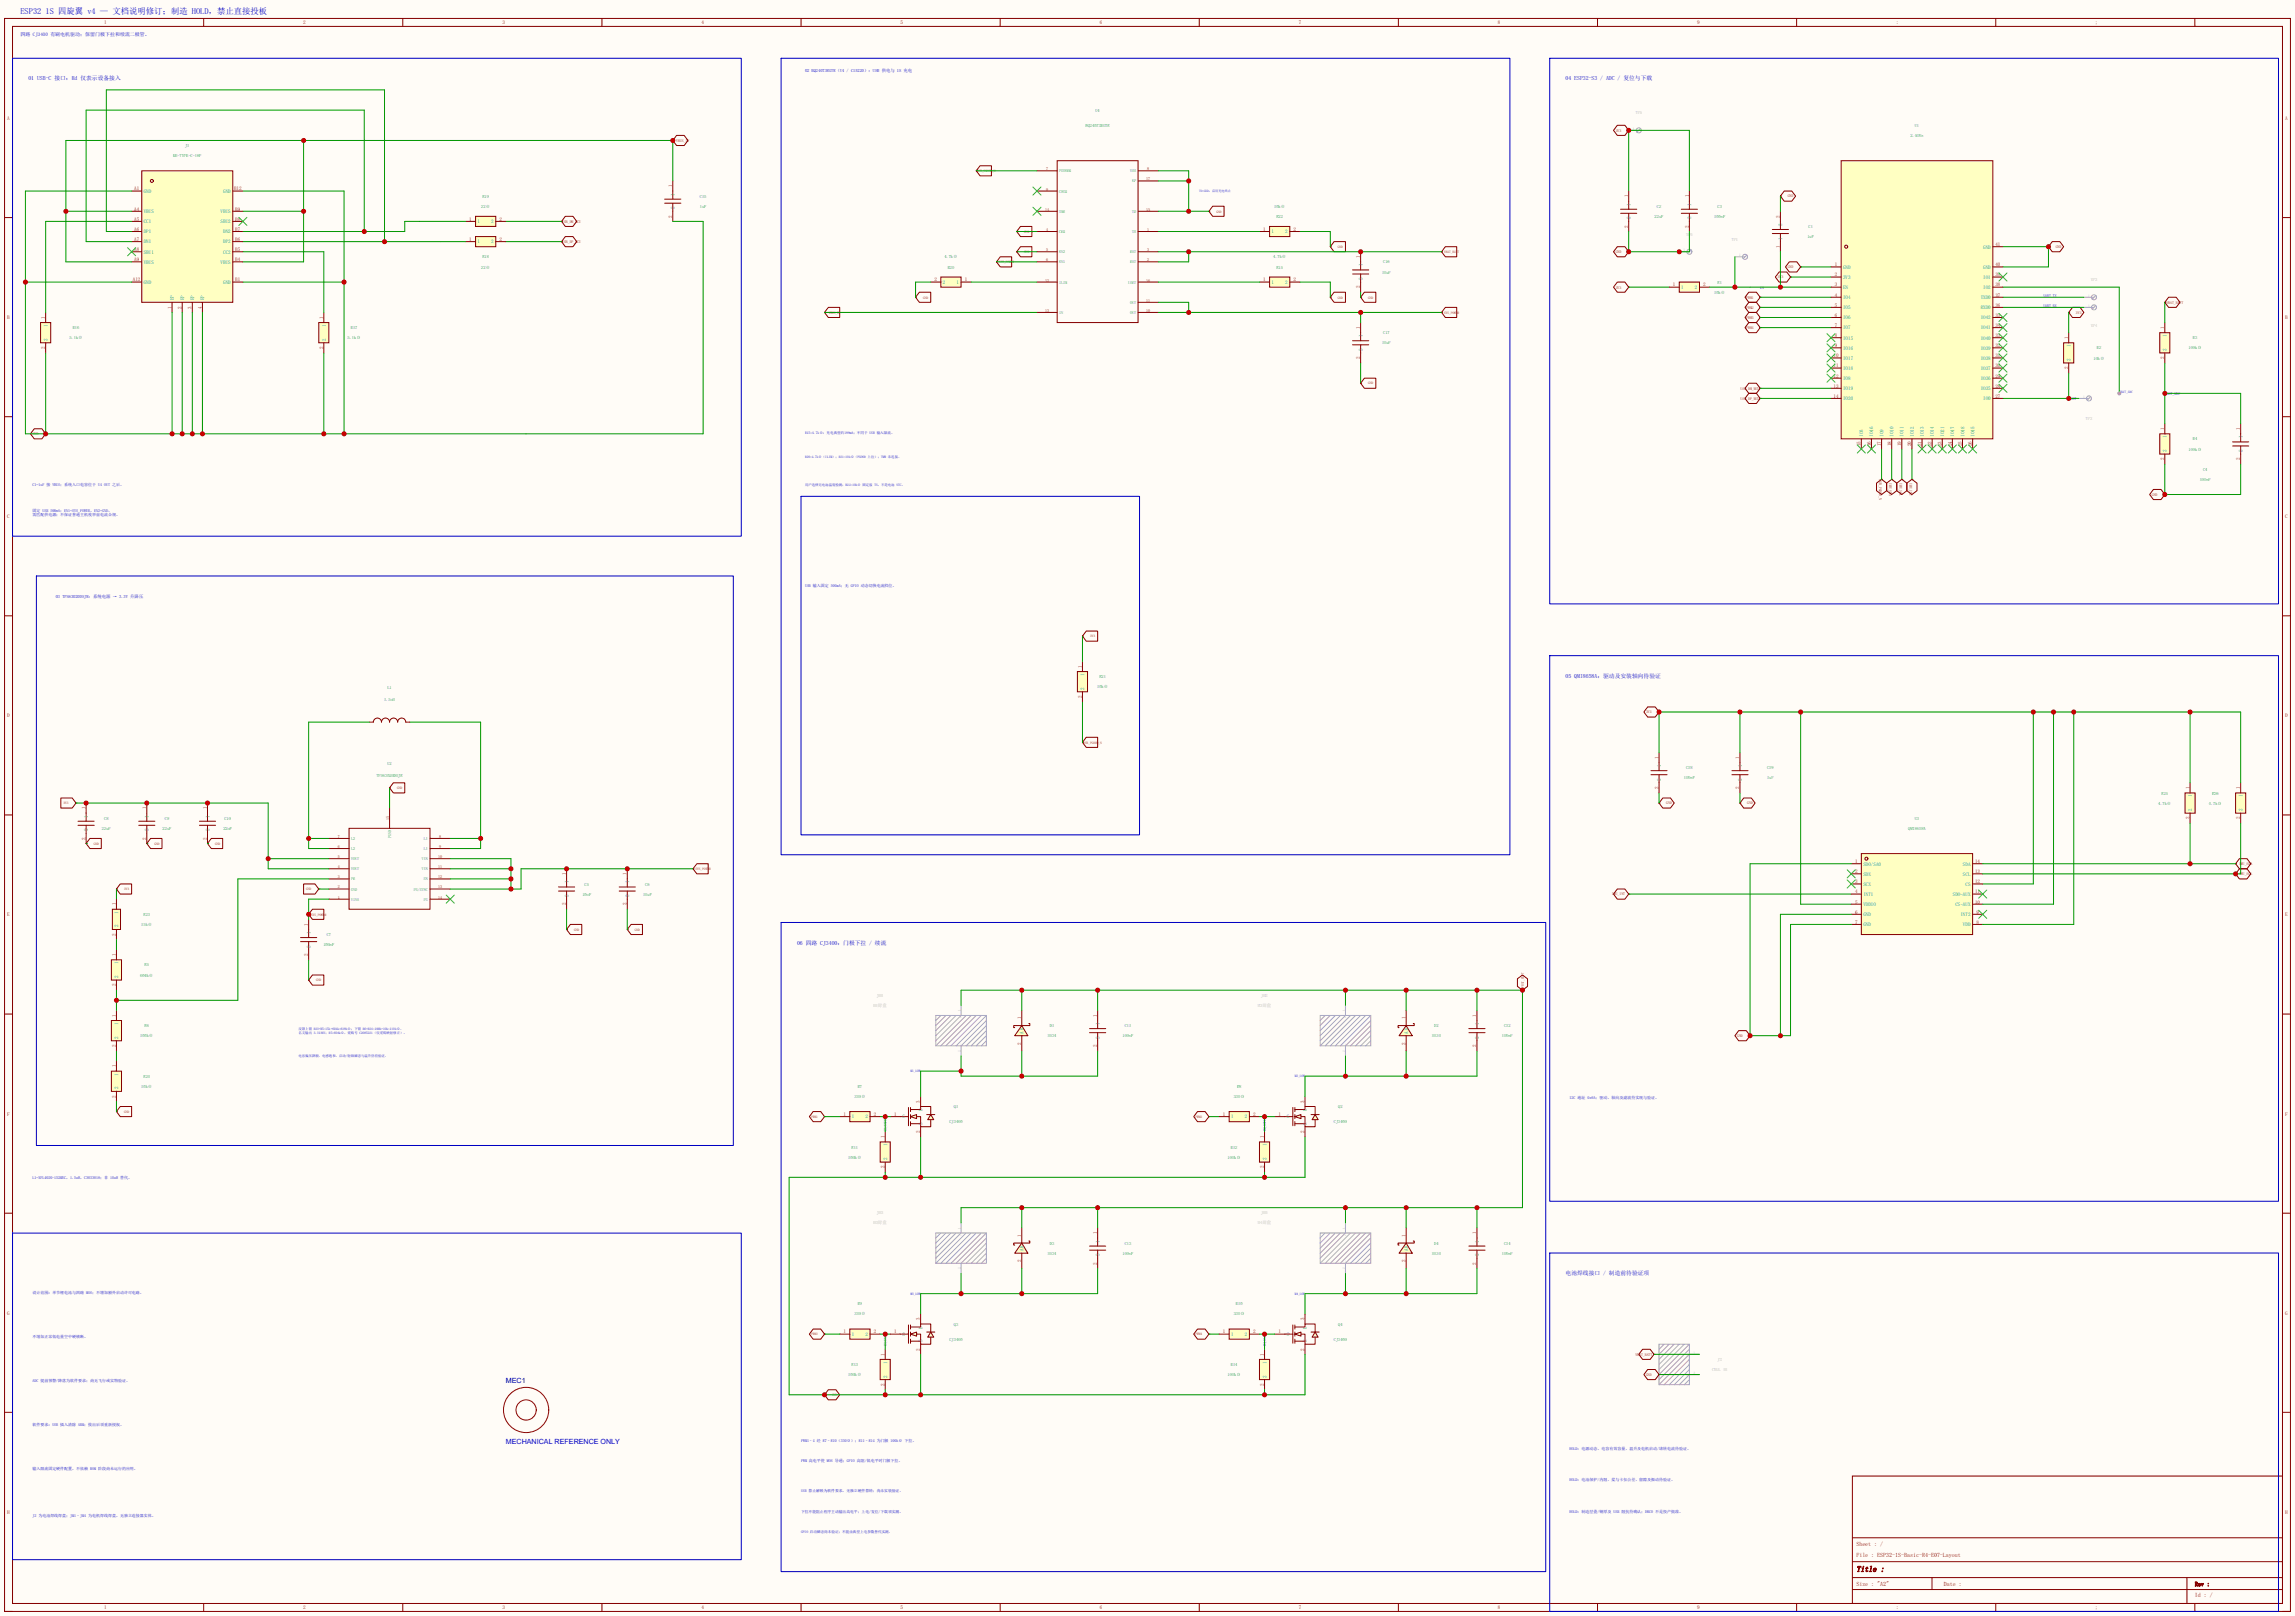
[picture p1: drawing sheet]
<svg xmlns="http://www.w3.org/2000/svg" width="576mm" height="406mm" viewBox="0 0 576 406" stroke-linecap="round" stroke-linejoin="round" font-family="sans-serif">
<defs><g id="words">
<g font-size="2.1" fill="#0000c2">
<text x="5.1" y="3.4">ESP32</text>
<text x="11.4" y="3.4">1S 四旋翼 v4 — 文档说明修订；制造 HOLD，禁止直接投板</text>
</g>
<text font-size="2" fill="#840000" x="466.1" y="394.7">Title :</text>
<text font-size="1.8" fill="#000080" x="127" y="347.3">MEC1</text>
<text font-size="1.8" fill="#00f" x="127" y="362.6">MECHANICAL REFERENCE ONLY</text>
<g font-size="1.5" fill="#840000">
<text x="466.1" y="388.2">Sheet : /</text>
<text x="466.1" y="390.9">File : ESP32-1S-Basic-R4-E07-Layout</text>
<text x="466.1" y="398.3">Size : &quot;A2&quot;</text>
<text x="488.1" y="398.3">Date :</text>
<text x="551.1" y="398.3">Rev :</text>
<text x="551.1" y="401.1">Id : /</text>
</g>
<g font-size="1.4" fill="#0000c2">
<text x="7.1" y="20.2">01 USB-C 接口：Rd 仅表示设备接入</text>
<text x="393.1" y="20.2">04 ESP32-S3 / ADC / 复位与下载</text>
<text x="393.1" y="170.2">05 QMI8658A：驱动及安装轴向待验证</text>
<text x="200.1" y="237.2">06 四路 CJ3400：门极下拉 / 续流</text>
<text x="393.1" y="320.2">电池焊线接口 / 制造前待验证项</text>
</g>
<text font-size="1.3" fill="#0000c2" x="5.1" y="9.1">四路 CJ3400 有刷电机驱动；保留门极下拉和续流二极管。</text>
<g font-size="1.3" fill="#840000">
<text x="26.1" y="6.1">1</text>
<text x="76.1" y="6.1">2</text>
<text x="126.1" y="6.1">3</text>
<text x="176.1" y="6.1">4</text>
<text x="226.1" y="6.1">5</text>
<text x="276.1" y="6.1">6</text>
<text x="326.1" y="6.1">7</text>
<text x="376.1" y="6.1">8</text>
<text x="426.1" y="6.1">9</text>
<text x="476.1" y="6.1">:</text>
<text x="526.1" y="6.1">;</text>
<text x="1.8" y="30.1">A</text>
<text x="573.8" y="30.1">A</text>
<text x="33.7" y="47.8">A1</text>
<text x="58.8" y="47.8">B12</text>
<text x="168.8" y="47" transform="rotate(-90 168.8 47)">1</text>
<text x="33.7" y="52.9">A4</text>
<text x="59.1" y="52.9">B9</text>
<text x="408.8" y="49.6" transform="rotate(-90 408.8 49.6)">1</text>
<text x="424" y="49.6" transform="rotate(-90 424 49.6)">1</text>
<text x="33.7" y="58">A6</text>
<text x="33.7" y="55.4">A5</text>
<text x="59.1" y="55.4">B8</text>
<text x="59.1" y="58">B7</text>
<text x="117.8" y="55.4">1</text>
<text x="125.4" y="55.4">2</text>
<text x="168.8" y="54.6" transform="rotate(-90 168.8 54.6)">2</text>
<text x="317.2" y="58">1</text>
<text x="324.8" y="58">2</text>
<text x="408.8" y="57.2" transform="rotate(-90 408.8 57.2)">2</text>
<text x="424" y="57.2" transform="rotate(-90 424 57.2)">2</text>
<text x="446.9" y="54.6" transform="rotate(-90 446.9 54.6)">2</text>
<text x="33.7" y="65.6">A9</text>
<text x="33.7" y="63">A8</text>
<text x="33.7" y="60.5">A7</text>
<text x="59.1" y="60.5">B6</text>
<text x="59.1" y="63">B5</text>
<text x="59.1" y="65.6">B4</text>
<text x="117.8" y="60.5">1</text>
<text x="125.4" y="60.5">2</text>
<text x="341.5" y="64.8" transform="rotate(-90 341.5 64.8)">1</text>
<text x="446.9" y="62.3" transform="rotate(-90 446.9 62.3)">1</text>
<text x="501" y="61.8">41</text>
<text x="33.4" y="70.7">A12</text>
<text x="59.1" y="70.7">B1</text>
<text x="234.7" y="70.7">2</text>
<text x="242.3" y="70.7">1</text>
<text x="317.2" y="70.7">1</text>
<text x="324.8" y="70.7">2</text>
<text x="420.1" y="71.9">1</text>
<text x="427.7" y="71.9">2</text>
<text x="460.7" y="71.9">3</text>
<text x="460.7" y="69.4">2</text>
<text x="460.7" y="66.9">1</text>
<text x="501" y="66.9">40</text>
<text x="501" y="69.4">39</text>
<text x="501" y="71.9">38</text>
<text x="43" y="77.5" transform="rotate(-90 43 77.5)">1</text>
<text x="45.6" y="77.5" transform="rotate(-90 45.6 77.5)">2</text>
<text x="48.1" y="77.5" transform="rotate(-90 48.1 77.5)">3</text>
<text x="50.7" y="77.5" transform="rotate(-90 50.7 77.5)">4</text>
<text x="341.5" y="72.4" transform="rotate(-90 341.5 72.4)">2</text>
<text x="460.7" y="77">5</text>
<text x="460.7" y="74.5">4</text>
<text x="501" y="74.5">37</text>
<text x="501" y="77">36</text>
<text x="1.8" y="80.1">B</text>
<text x="11.3" y="80" transform="rotate(-90 11.3 80)">1</text>
<text x="81.1" y="80" transform="rotate(-90 81.1 80)">1</text>
<text x="341.5" y="82.6" transform="rotate(-90 341.5 82.6)">1</text>
<text x="460.7" y="82.1">7</text>
<text x="460.7" y="79.6">6</text>
<text x="501" y="79.6">35</text>
<text x="501" y="82.1">34</text>
<text x="543.4" y="82.6" transform="rotate(-90 543.4 82.6)">1</text>
<text x="573.8" y="80.1">B</text>
<text x="11.3" y="87.7" transform="rotate(-90 11.3 87.7)">2</text>
<text x="81.1" y="87.7" transform="rotate(-90 81.1 87.7)">2</text>
<text x="460.4" y="89.7">10</text>
<text x="460.7" y="87.2">9</text>
<text x="460.7" y="84.6">8</text>
<text x="501" y="84.6">33</text>
<text x="501" y="87.2">32</text>
<text x="501" y="89.7">31</text>
<text x="519.3" y="85.1" transform="rotate(-90 519.3 85.1)">1</text>
<text x="341.5" y="90.2" transform="rotate(-90 341.5 90.2)">2</text>
<text x="460.4" y="94.8">12</text>
<text x="460.4" y="92.3">11</text>
<text x="501" y="92.3">30</text>
<text x="501" y="94.8">29</text>
<text x="519.3" y="92.7" transform="rotate(-90 519.3 92.7)">2</text>
<text x="543.4" y="90.2" transform="rotate(-90 543.4 90.2)">2</text>
<text x="460.4" y="99.9">14</text>
<text x="460.4" y="97.3">13</text>
<text x="501" y="97.3">28</text>
<text x="501" y="99.9">27</text>
<text x="543.4" y="108" transform="rotate(-90 543.4 108)">1</text>
<text x="562.5" y="108" transform="rotate(-90 562.5 108)">1</text>
<text x="467.2" y="112.1" transform="rotate(-90 467.2 112.1)">15</text>
<text x="469.8" y="112.1" transform="rotate(-90 469.8 112.1)">16</text>
<text x="472.3" y="112.1" transform="rotate(-90 472.3 112.1)">17</text>
<text x="474.8" y="112.1" transform="rotate(-90 474.8 112.1)">18</text>
<text x="477.4" y="112.1" transform="rotate(-90 477.4 112.1)">19</text>
<text x="479.9" y="112.1" transform="rotate(-90 479.9 112.1)">20</text>
<text x="482.5" y="112.1" transform="rotate(-90 482.5 112.1)">21</text>
<text x="485" y="112.1" transform="rotate(-90 485 112.1)">22</text>
<text x="487.5" y="112.1" transform="rotate(-90 487.5 112.1)">23</text>
<text x="490.1" y="112.1" transform="rotate(-90 490.1 112.1)">24</text>
<text x="492.6" y="112.1" transform="rotate(-90 492.6 112.1)">25</text>
<text x="495.2" y="112.1" transform="rotate(-90 495.2 112.1)">26</text>
<text x="543.4" y="115.6" transform="rotate(-90 543.4 115.6)">2</text>
<text x="562.5" y="115.6" transform="rotate(-90 562.5 115.6)">2</text>
<text x="1.8" y="130.1">C</text>
<text x="573.8" y="130.1">C</text>
<text x="271.6" y="167.7" transform="rotate(-90 271.6 167.7)">1</text>
<text x="271.6" y="175.3" transform="rotate(-90 271.6 175.3)">2</text>
<text x="1.8" y="180.1">D</text>
<text x="573.8" y="180.1">D</text>
<text x="416.4" y="190.5" transform="rotate(-90 416.4 190.5)">1</text>
<text x="436.7" y="190.5" transform="rotate(-90 436.7 190.5)">1</text>
<text x="21.5" y="203.2" transform="rotate(-90 21.5 203.2)">1</text>
<text x="36.7" y="203.2" transform="rotate(-90 36.7 203.2)">1</text>
<text x="51.9" y="203.2" transform="rotate(-90 51.9 203.2)">1</text>
<text x="416.4" y="198.2" transform="rotate(-90 416.4 198.2)">2</text>
<text x="436.7" y="198.2" transform="rotate(-90 436.7 198.2)">2</text>
<text x="549.8" y="198.2" transform="rotate(-90 549.8 198.2)">1</text>
<text x="562.5" y="198.2" transform="rotate(-90 562.5 198.2)">1</text>
<text x="549.8" y="205.8" transform="rotate(-90 549.8 205.8)">2</text>
<text x="562.5" y="205.8" transform="rotate(-90 562.5 205.8)">2</text>
<text x="21.5" y="210.9" transform="rotate(-90 21.5 210.9)">2</text>
<text x="36.7" y="210.9" transform="rotate(-90 36.7 210.9)">2</text>
<text x="51.9" y="210.9" transform="rotate(-90 51.9 210.9)">2</text>
<text x="142.1" y="219.7" transform="rotate(-90 142.1 219.7)">1</text>
<text x="157.3" y="219.7" transform="rotate(-90 157.3 219.7)">1</text>
<text x="465.8" y="216.7">1</text>
<text x="465.8" y="219.3">2</text>
<text x="465.8" y="221.8">3</text>
<text x="496" y="221.8">12</text>
<text x="496" y="219.3">13</text>
<text x="496" y="216.7">14</text>
<text x="29.1" y="227.4" transform="rotate(-90 29.1 227.4)">1</text>
<text x="142.1" y="227.4" transform="rotate(-90 142.1 227.4)">2</text>
<text x="157.3" y="227.4" transform="rotate(-90 157.3 227.4)">2</text>
<text x="465.8" y="224.3">4</text>
<text x="465.8" y="226.9">5</text>
<text x="496" y="226.9">10</text>
<text x="496" y="224.3">11</text>
<text x="1.8" y="230.1">E</text>
<text x="77.3" y="232.4" transform="rotate(-90 77.3 232.4)">1</text>
<text x="465.8" y="229.4">6</text>
<text x="465.8" y="232">7</text>
<text x="496.3" y="232">8</text>
<text x="496.3" y="229.4">9</text>
<text x="573.8" y="230.1">E</text>
<text x="29.1" y="235" transform="rotate(-90 29.1 235)">2</text>
<text x="29.1" y="240.1" transform="rotate(-90 29.1 240.1)">1</text>
<text x="77.3" y="240.1" transform="rotate(-90 77.3 240.1)">2</text>
<text x="29.1" y="247.7" transform="rotate(-90 29.1 247.7)">2</text>
<text x="29.1" y="255.3" transform="rotate(-90 29.1 255.3)">1</text>
<text x="256.4" y="255.9" transform="rotate(-90 256.4 255.9)">1</text>
<text x="275.5" y="255.3" transform="rotate(-90 275.5 255.3)">1</text>
<text x="352.9" y="255.9" transform="rotate(-90 352.9 255.9)">1</text>
<text x="370.7" y="255.3" transform="rotate(-90 370.7 255.3)">1</text>
<text x="29.1" y="262.9" transform="rotate(-90 29.1 262.9)">2</text>
<text x="256.4" y="262.3" transform="rotate(-90 256.4 262.3)">2</text>
<text x="275.5" y="262.9" transform="rotate(-90 275.5 262.9)">2</text>
<text x="352.9" y="262.3" transform="rotate(-90 352.9 262.3)">2</text>
<text x="370.7" y="262.9" transform="rotate(-90 370.7 262.9)">2</text>
<text x="29.1" y="268" transform="rotate(-90 29.1 268)">1</text>
<text x="29.1" y="275.6" transform="rotate(-90 29.1 275.6)">2</text>
<text x="1.8" y="280.1">F</text>
<text x="211.8" y="280.2">1</text>
<text x="219.4" y="280.2">2</text>
<text x="224.5" y="280.2">1</text>
<text x="231" y="276.9" transform="rotate(-90 231 276.9)">3</text>
<text x="307.1" y="280.2">1</text>
<text x="314.7" y="280.2">2</text>
<text x="321" y="280.2">1</text>
<text x="327.5" y="276.9" transform="rotate(-90 327.5 276.9)">3</text>
<text x="573.8" y="280.1">F</text>
<text x="222.1" y="285.8" transform="rotate(-90 222.1 285.8)">1</text>
<text x="231" y="284.5" transform="rotate(-90 231 284.5)">2</text>
<text x="317.4" y="285.8" transform="rotate(-90 317.4 285.8)">1</text>
<text x="327.5" y="284.5" transform="rotate(-90 327.5 284.5)">2</text>
<text x="222.1" y="293.4" transform="rotate(-90 222.1 293.4)">2</text>
<text x="317.4" y="293.4" transform="rotate(-90 317.4 293.4)">2</text>
<text x="256.4" y="310.5" transform="rotate(-90 256.4 310.5)">1</text>
<text x="275.5" y="309.9" transform="rotate(-90 275.5 309.9)">1</text>
<text x="352.9" y="310.5" transform="rotate(-90 352.9 310.5)">1</text>
<text x="370.7" y="309.9" transform="rotate(-90 370.7 309.9)">1</text>
<text x="256.4" y="316.9" transform="rotate(-90 256.4 316.9)">2</text>
<text x="275.5" y="317.5" transform="rotate(-90 275.5 317.5)">2</text>
<text x="352.9" y="316.9" transform="rotate(-90 352.9 316.9)">2</text>
<text x="370.7" y="317.5" transform="rotate(-90 370.7 317.5)">2</text>
<text x="1.8" y="330.1">G</text>
<text x="211.8" y="334.8">1</text>
<text x="219.4" y="334.8">2</text>
<text x="224.5" y="334.8">1</text>
<text x="231" y="331.5" transform="rotate(-90 231 331.5)">3</text>
<text x="307.1" y="334.8">1</text>
<text x="314.7" y="334.8">2</text>
<text x="321" y="334.8">1</text>
<text x="327.5" y="331.5" transform="rotate(-90 327.5 331.5)">3</text>
<text x="573.8" y="330.1">G</text>
<text x="222.1" y="340.4" transform="rotate(-90 222.1 340.4)">1</text>
<text x="231" y="339.1" transform="rotate(-90 231 339.1)">2</text>
<text x="317.4" y="340.4" transform="rotate(-90 317.4 340.4)">1</text>
<text x="327.5" y="339.1" transform="rotate(-90 327.5 339.1)">2</text>
<text x="222.1" y="348" transform="rotate(-90 222.1 348)">2</text>
<text x="317.4" y="348" transform="rotate(-90 317.4 348)">2</text>
<text x="1.8" y="380.1">H</text>
<text x="573.8" y="380.1">H</text>
<text x="26.1" y="404.1">1</text>
<text x="76.1" y="404.1">2</text>
<text x="126.1" y="404.1">3</text>
<text x="176.1" y="404.1">4</text>
<text x="226.1" y="404.1">5</text>
<text x="276.1" y="404.1">6</text>
<text x="326.1" y="404.1">7</text>
<text x="376.1" y="404.1">8</text>
<text x="426.1" y="404.1">9</text>
<text x="476.1" y="404.1">:</text>
<text x="526.1" y="404.1">;</text>
</g>
<g font-size="1.3" fill="#008484">
<text x="36.1" y="53.5">VBUS</text>
<text x="36.1" y="48.4">GND</text>
<text x="55.4" y="53.5">VBUS</text>
<text x="56" y="48.4">GND</text>
<text x="169.4" y="52.5" transform="rotate(-90 169.4 52.5)">2</text>
<text x="169.4" y="49.1" transform="rotate(-90 169.4 49.1)">1</text>
<text x="409.4" y="51.7" transform="rotate(-90 409.4 51.7)">1</text>
<text x="424.7" y="51.7" transform="rotate(-90 424.7 51.7)">1</text>
<text x="36.1" y="58.6">DP1</text>
<text x="36.1" y="56.1">CC1</text>
<text x="55.4" y="56.1">SBU2</text>
<text x="56" y="58.6">DN2</text>
<text x="119.9" y="56.1">1</text>
<text x="123.3" y="56.1">2</text>
<text x="319.3" y="58.6">1</text>
<text x="322.7" y="58.6">2</text>
<text x="409.4" y="55.1" transform="rotate(-90 409.4 55.1)">2</text>
<text x="424.7" y="55.1" transform="rotate(-90 424.7 55.1)">2</text>
<text x="447.5" y="56.7" transform="rotate(-90 447.5 56.7)">2</text>
<text x="36.1" y="63.7">SBU1</text>
<text x="36.1" y="61.1">DN1</text>
<text x="56" y="61.1">DP2</text>
<text x="56" y="63.7">CC2</text>
<text x="119.9" y="61.1">1</text>
<text x="123.3" y="61.1">2</text>
<text x="447.5" y="60.2" transform="rotate(-90 447.5 60.2)">1</text>
<text x="498" y="62.4">GND</text>
<text x="36.1" y="71.3">GND</text>
<text x="36.1" y="66.2">VBUS</text>
<text x="55.4" y="66.2">VBUS</text>
<text x="56" y="71.3">GND</text>
<text x="236.8" y="71.3">2</text>
<text x="240.2" y="71.3">1</text>
<text x="319.3" y="71.3">1</text>
<text x="322.7" y="71.3">2</text>
<text x="342.1" y="70.3" transform="rotate(-90 342.1 70.3)">2</text>
<text x="342.1" y="66.9" transform="rotate(-90 342.1 66.9)">1</text>
<text x="462.8" y="70">3V3</text>
<text x="462.8" y="67.5">GND</text>
<text x="498" y="67.5">GND</text>
<text x="498" y="70">IO1</text>
<text x="43.7" y="75.4" transform="rotate(-90 43.7 75.4)">EP</text>
<text x="46.2" y="75.4" transform="rotate(-90 46.2 75.4)">EP</text>
<text x="48.8" y="75.4" transform="rotate(-90 48.8 75.4)">EP</text>
<text x="51.3" y="75.4" transform="rotate(-90 51.3 75.4)">EP</text>
<text x="422.2" y="72.6">1</text>
<text x="425.6" y="72.6">2</text>
<text x="462.8" y="77.6">IO5</text>
<text x="462.8" y="75.1">IO4</text>
<text x="462.8" y="72.6">EN</text>
<text x="497.4" y="75.1">TXD0</text>
<text x="497.4" y="77.6">RXD0</text>
<text x="498" y="72.6">IO2</text>
<text x="11.9" y="82.1" transform="rotate(-90 11.9 82.1)">1</text>
<text x="81.8" y="82.1" transform="rotate(-90 81.8 82.1)">1</text>
<text x="462.8" y="82.7">IO7</text>
<text x="462.8" y="80.2">IO6</text>
<text x="497.4" y="80.2">IO42</text>
<text x="497.4" y="82.7">IO41</text>
<text x="11.9" y="85.6" transform="rotate(-90 11.9 85.6)">2</text>
<text x="81.8" y="85.6" transform="rotate(-90 81.8 85.6)">2</text>
<text x="342.1" y="88.1" transform="rotate(-90 342.1 88.1)">2</text>
<text x="342.1" y="84.7" transform="rotate(-90 342.1 84.7)">1</text>
<text x="462.8" y="87.8">IO16</text>
<text x="462.8" y="85.3">IO15</text>
<text x="497.4" y="85.3">IO40</text>
<text x="497.4" y="87.8">IO39</text>
<text x="519.9" y="87.2" transform="rotate(-90 519.9 87.2)">1</text>
<text x="544.1" y="88.1" transform="rotate(-90 544.1 88.1)">2</text>
<text x="544.1" y="84.7" transform="rotate(-90 544.1 84.7)">1</text>
<text x="462.8" y="95.4">IO8</text>
<text x="462.8" y="92.9">IO18</text>
<text x="462.8" y="90.3">IO17</text>
<text x="497.4" y="90.3">IO38</text>
<text x="497.4" y="92.9">IO37</text>
<text x="497.4" y="95.4">IO36</text>
<text x="519.9" y="90.6" transform="rotate(-90 519.9 90.6)">2</text>
<text x="462.8" y="100.5">IO20</text>
<text x="462.8" y="98">IO19</text>
<text x="497.4" y="98">IO35</text>
<text x="498" y="100.5">IO0</text>
<text x="467.9" y="109.7" transform="rotate(-90 467.9 109.7)">IO3</text>
<text x="470.4" y="109.7" transform="rotate(-90 470.4 109.7)">IO46</text>
<text x="472.9" y="109.7" transform="rotate(-90 472.9 109.7)">IO9</text>
<text x="475.5" y="109.7" transform="rotate(-90 475.5 109.7)">IO10</text>
<text x="478" y="109.7" transform="rotate(-90 478 109.7)">IO11</text>
<text x="480.6" y="109.7" transform="rotate(-90 480.6 109.7)">IO12</text>
<text x="483.1" y="109.7" transform="rotate(-90 483.1 109.7)">IO13</text>
<text x="485.6" y="109.7" transform="rotate(-90 485.6 109.7)">IO14</text>
<text x="488.2" y="109.7" transform="rotate(-90 488.2 109.7)">IO21</text>
<text x="490.7" y="109.7" transform="rotate(-90 490.7 109.7)">IO47</text>
<text x="493.3" y="109.7" transform="rotate(-90 493.3 109.7)">IO48</text>
<text x="495.8" y="109.7" transform="rotate(-90 495.8 109.7)">IO45</text>
<text x="544.1" y="113.5" transform="rotate(-90 544.1 113.5)">2</text>
<text x="544.1" y="110.1" transform="rotate(-90 544.1 110.1)">1</text>
<text x="563.1" y="113.5" transform="rotate(-90 563.1 113.5)">2</text>
<text x="563.1" y="110.1" transform="rotate(-90 563.1 110.1)">1</text>
<text x="272.3" y="173.2" transform="rotate(-90 272.3 173.2)">2</text>
<text x="272.3" y="169.8" transform="rotate(-90 272.3 169.8)">1</text>
<text x="417.1" y="196.1" transform="rotate(-90 417.1 196.1)">2</text>
<text x="417.1" y="192.6" transform="rotate(-90 417.1 192.6)">1</text>
<text x="437.4" y="196.1" transform="rotate(-90 437.4 196.1)">2</text>
<text x="437.4" y="192.6" transform="rotate(-90 437.4 192.6)">1</text>
<text x="550.4" y="203.7" transform="rotate(-90 550.4 203.7)">2</text>
<text x="550.4" y="200.2" transform="rotate(-90 550.4 200.2)">1</text>
<text x="563.1" y="203.7" transform="rotate(-90 563.1 203.7)">2</text>
<text x="563.1" y="200.2" transform="rotate(-90 563.1 200.2)">1</text>
<text x="22.1" y="208.8" transform="rotate(-90 22.1 208.8)">2</text>
<text x="22.1" y="205.3" transform="rotate(-90 22.1 205.3)">1</text>
<text x="37.3" y="208.8" transform="rotate(-90 37.3 208.8)">2</text>
<text x="37.3" y="205.3" transform="rotate(-90 37.3 205.3)">1</text>
<text x="52.6" y="208.8" transform="rotate(-90 52.6 208.8)">2</text>
<text x="52.6" y="205.3" transform="rotate(-90 52.6 205.3)">1</text>
<text x="142.7" y="221.8" transform="rotate(-90 142.7 221.8)">1</text>
<text x="158" y="221.8" transform="rotate(-90 158 221.8)">1</text>
<text x="467.9" y="217.3">SDO/SA0</text>
<text x="467.9" y="219.9">SDX</text>
<text x="492.9" y="219.9">SCL</text>
<text x="492.9" y="217.3">SDA</text>
<text x="142.7" y="225.3" transform="rotate(-90 142.7 225.3)">2</text>
<text x="158" y="225.3" transform="rotate(-90 158 225.3)">2</text>
<text x="467.9" y="222.4">SCX</text>
<text x="467.9" y="225">INT1</text>
<text x="467.9" y="227.5">VDDIO</text>
<text x="490.4" y="225">SDO-AUX</text>
<text x="491" y="227.5">CS-AUX</text>
<text x="493.6" y="222.4">CS</text>
<text x="29.7" y="232.9" transform="rotate(-90 29.7 232.9)">2</text>
<text x="29.7" y="229.5" transform="rotate(-90 29.7 229.5)">1</text>
<text x="467.9" y="230">GND</text>
<text x="467.9" y="232.6">GND</text>
<text x="492.3" y="230">INT2</text>
<text x="492.9" y="232.6">VDD</text>
<text x="78" y="238" transform="rotate(-90 78 238)">2</text>
<text x="78" y="234.5" transform="rotate(-90 78 234.5)">1</text>
<text x="29.7" y="245.6" transform="rotate(-90 29.7 245.6)">2</text>
<text x="29.7" y="242.2" transform="rotate(-90 29.7 242.2)">1</text>
<text x="29.7" y="257.4" transform="rotate(-90 29.7 257.4)">1</text>
<text x="276.1" y="257.4" transform="rotate(-90 276.1 257.4)">1</text>
<text x="371.3" y="257.4" transform="rotate(-90 371.3 257.4)">1</text>
<text x="29.7" y="260.8" transform="rotate(-90 29.7 260.8)">2</text>
<text x="257" y="259.6" transform="rotate(-90 257 259.6)">A K</text>
<text x="276.1" y="260.8" transform="rotate(-90 276.1 260.8)">2</text>
<text x="353.6" y="259.6" transform="rotate(-90 353.6 259.6)">A K</text>
<text x="371.3" y="260.8" transform="rotate(-90 371.3 260.8)">2</text>
<text x="29.7" y="273.5" transform="rotate(-90 29.7 273.5)">2</text>
<text x="29.7" y="270.1" transform="rotate(-90 29.7 270.1)">1</text>
<text x="213.9" y="280.8">1</text>
<text x="217.3" y="280.8">2</text>
<text x="226.6" y="280.8">G</text>
<text x="231.6" y="279" transform="rotate(-90 231.6 279)">D</text>
<text x="309.1" y="280.8">1</text>
<text x="312.6" y="280.8">2</text>
<text x="323.1" y="280.8">G</text>
<text x="328.2" y="279" transform="rotate(-90 328.2 279)">D</text>
<text x="222.7" y="287.9" transform="rotate(-90 222.7 287.9)">1</text>
<text x="231.6" y="282.4" transform="rotate(-90 231.6 282.4)">S</text>
<text x="318" y="287.9" transform="rotate(-90 318 287.9)">1</text>
<text x="328.2" y="282.4" transform="rotate(-90 328.2 282.4)">S</text>
<text x="222.7" y="291.3" transform="rotate(-90 222.7 291.3)">2</text>
<text x="318" y="291.3" transform="rotate(-90 318 291.3)">2</text>
<text x="257" y="314.2" transform="rotate(-90 257 314.2)">A K</text>
<text x="276.1" y="315.4" transform="rotate(-90 276.1 315.4)">2</text>
<text x="276.1" y="312" transform="rotate(-90 276.1 312)">1</text>
<text x="353.6" y="314.2" transform="rotate(-90 353.6 314.2)">A K</text>
<text x="371.3" y="315.4" transform="rotate(-90 371.3 315.4)">2</text>
<text x="371.3" y="312" transform="rotate(-90 371.3 312)">1</text>
<text x="213.9" y="335.5">1</text>
<text x="217.3" y="335.5">2</text>
<text x="226.6" y="335.5">G</text>
<text x="231.6" y="333.6" transform="rotate(-90 231.6 333.6)">D</text>
<text x="309.1" y="335.5">1</text>
<text x="312.6" y="335.5">2</text>
<text x="323.1" y="335.5">G</text>
<text x="328.2" y="333.6" transform="rotate(-90 328.2 333.6)">D</text>
<text x="231.6" y="337" transform="rotate(-90 231.6 337)">S</text>
<text x="328.2" y="337" transform="rotate(-90 328.2 337)">S</text>
<text x="222.7" y="345.9" transform="rotate(-90 222.7 345.9)">2</text>
<text x="222.7" y="342.5" transform="rotate(-90 222.7 342.5)">1</text>
<text x="318" y="345.9" transform="rotate(-90 318 345.9)">2</text>
<text x="318" y="342.5" transform="rotate(-90 318 342.5)">1</text>
</g>
<g font-size="1.1" fill="#0000c2">
<text x="202.1" y="18">02 BQ24073RGTR（U4 / C15220）：USB 供电与 1S 充电</text>
<text x="14" y="150">03 TPS63020DSJR：系统电源 → 3.3V 升降压</text>
</g>
<g font-size="1.1" fill="#008484">
<text x="275.1" y="28.1">U4</text>
<text x="272.6" y="31.9">BQ24073RGTR</text>
<text x="479.7" y="34.4">2.4GHz</text>
<text x="480.8" y="31.9">U1</text>
<text x="43.4" y="39.5">KH-TYPE-C-16P</text>
<text x="46.5" y="36.9">J1</text>
<text x="120.9" y="52.2">22Ω</text>
<text x="121.1" y="49.6">R19</text>
<text x="175.7" y="49.6">C15</text>
<text x="175.7" y="52.2">1uF</text>
<text x="320" y="52.2">10kΩ</text>
<text x="416" y="52.2">C2</text>
<text x="431.3" y="52.2">C3</text>
<text x="320.5" y="54.7">R22</text>
<text x="415.5" y="54.7">22uF</text>
<text x="430.5" y="54.7">100nF</text>
<text x="453.9" y="59.8">1uF</text>
<text x="454.1" y="57.3">C1</text>
<text x="121.1" y="64.9">R18</text>
<text x="237.1" y="64.9">4.7kΩ</text>
<text x="319.7" y="64.9">4.7kΩ</text>
<text x="120.9" y="67.4">22Ω</text>
<text x="238" y="67.4">R20</text>
<text x="320.5" y="67.4">R15</text>
<text x="347" y="68.7">10uF</text>
<text x="347.3" y="66.2">C16</text>
<text x="431.3" y="71.2">R1</text>
<text x="430.5" y="73.8">10kΩ</text>
<text x="18.3" y="82.7">R16</text>
<text x="88.1" y="82.7">R17</text>
<text x="347.3" y="83.9">C17</text>
<text x="17.4" y="85.2">5.1kΩ</text>
<text x="87.3" y="85.2">5.1kΩ</text>
<text x="347" y="86.5">10uF</text>
<text x="526.5" y="87.7">R2</text>
<text x="549.6" y="87.7">100kΩ</text>
<text x="550.7" y="85.2">R3</text>
<text x="525.7" y="90.3">10kΩ</text>
<text x="549.6" y="113.1">100kΩ</text>
<text x="550.7" y="110.6">R4</text>
<text x="553.2" y="118.2">C4</text>
<text x="552.4" y="120.8">100nF</text>
<text x="97.3" y="173">L1</text>
<text x="275.5" y="172.8">10kΩ</text>
<text x="276.1" y="170.3">R21</text>
<text x="96.4" y="176">1.5uH</text>
<text x="94.5" y="195">TPS63020DSJR</text>
<text x="97.3" y="192">U2</text>
<text x="422.8" y="195.7">100nF</text>
<text x="423.4" y="193.2">C18</text>
<text x="443.7" y="193.2">C19</text>
<text x="443.7" y="195.7">1uF</text>
<text x="541.9" y="202">4.7kΩ</text>
<text x="542.8" y="199.5">R25</text>
<text x="554.6" y="202">4.7kΩ</text>
<text x="555.5" y="199.5">R26</text>
<text x="25.6" y="208.4">22uF</text>
<text x="26.2" y="205.9">C8</text>
<text x="40.8" y="208.4">22uF</text>
<text x="41.4" y="205.9">C9</text>
<text x="56.1" y="208.4">22uF</text>
<text x="56.4" y="205.9">C10</text>
<text x="479.2" y="208.4">QMI8658A</text>
<text x="480.8" y="205.9">U3</text>
<text x="146.3" y="224.9">10uF</text>
<text x="146.8" y="222.4">C5</text>
<text x="161.5" y="224.9">10uF</text>
<text x="162" y="222.4">C6</text>
<text x="35.5" y="232.5">15kΩ</text>
<text x="36" y="230">R23</text>
<text x="81.2" y="237.6">100nF</text>
<text x="82" y="235.1">C7</text>
<text x="35.2" y="245.2">604kΩ</text>
<text x="36.3" y="242.7">R5</text>
<text x="36.3" y="257.9">R6</text>
<text x="263.6" y="257.9">D1</text>
<text x="282.4" y="257.9">C11</text>
<text x="360.2" y="257.9">D2</text>
<text x="377.7" y="257.9">C12</text>
<text x="35.2" y="260.5">100kΩ</text>
<text x="263.1" y="260.5">SS34</text>
<text x="281.9" y="260.5">100nF</text>
<text x="359.6" y="260.5">SS34</text>
<text x="377.1" y="260.5">100nF</text>
<text x="35.5" y="273.2">10kΩ</text>
<text x="36" y="270.6">R24</text>
<text x="214.6" y="275.7">330Ω</text>
<text x="215.4" y="273.2">R7</text>
<text x="309.8" y="275.7">330Ω</text>
<text x="310.6" y="273.2">R8</text>
<text x="239.5" y="278.2">Q1</text>
<text x="336" y="278.2">Q2</text>
<text x="238.4" y="282.1">CJ3400</text>
<text x="334.9" y="282.1">CJ3400</text>
<text x="213" y="290.9">100kΩ</text>
<text x="213.8" y="288.4">R11</text>
<text x="308.3" y="290.9">100kΩ</text>
<text x="309.1" y="288.4">R12</text>
<text x="263.1" y="315.1">SS34</text>
<text x="263.6" y="312.5">D3</text>
<text x="281.9" y="315.1">100nF</text>
<text x="282.4" y="312.5">C13</text>
<text x="359.6" y="315.1">SS34</text>
<text x="360.2" y="312.5">D4</text>
<text x="377.1" y="315.1">100nF</text>
<text x="377.7" y="312.5">C14</text>
<text x="215.4" y="327.8">R9</text>
<text x="310.4" y="327.8">R10</text>
<text x="214.6" y="330.3">330Ω</text>
<text x="239.5" y="332.9">Q3</text>
<text x="309.8" y="330.3">330Ω</text>
<text x="336" y="332.9">Q4</text>
<text x="238.4" y="336.7">CJ3400</text>
<text x="334.9" y="336.7">CJ3400</text>
<text x="213" y="345.6">100kΩ</text>
<text x="213.8" y="343">R13</text>
<text x="308.3" y="345.6">100kΩ</text>
<text x="309.1" y="343">R14</text>
</g>
<text font-size="1.1" fill="#ababab" x="423.4" y="59.2">TP6</text>
<g font-size="1" fill="#840000">
<text x="169.8" y="35.6">VBUS_5V</text>
<text x="405.7" y="33.1">3V3</text>
<text x="262.7" y="42.8">7</text>
<text x="262.7" y="47.8">9</text>
<text x="287.8" y="45.3">17</text>
<text x="288.1" y="42.8">8</text>
<text x="262.4" y="52.9">14</text>
<text x="287.8" y="52.9">15</text>
<text x="448.9" y="49.6">GND</text>
<text x="141.2" y="55.9">USB_DM_MCU</text>
<text x="262.7" y="58">4</text>
<text x="288.1" y="58">1</text>
<text x="141.2" y="61">USB_DP_MCU</text>
<text x="262.7" y="63.1">5</text>
<text x="262.7" y="65.6">6</text>
<text x="288.1" y="65.6">2</text>
<text x="288.1" y="63.1">3</text>
<text x="405.7" y="63.6">GND</text>
<text x="516.2" y="62.3">GND</text>
<text x="262.4" y="70.7">12</text>
<text x="287.8" y="70.7">16</text>
<text x="446.4" y="69.9">3V3</text>
<text x="448.9" y="67.4">GND</text>
<text x="287.8" y="75.8">11</text>
<text x="405.7" y="72.4">3V3</text>
<text x="438.5" y="75">PWM1</text>
<text x="438.5" y="77.5">PWM2</text>
<text x="544" y="76.3">VBAT_BATT</text>
<text x="262.4" y="78.3">13</text>
<text x="287.8" y="78.3">10</text>
<text x="438.5" y="80.1">PWM3</text>
<text x="438.5" y="82.6">PWM4</text>
<text x="521.3" y="78.8">3V3</text>
<text x="437.1" y="97.8">USB_DM_MCU</text>
<text x="437.1" y="100.4">USB_DP_MCU</text>
<text x="8.2" y="109.3">GND</text>
<text x="471.9" y="120.3" transform="rotate(90 471.9 120.3)">USB_PGOOD_N</text>
<text x="474.4" y="121.2" transform="rotate(90 474.4 121.2)">IMU_SDA</text>
<text x="477" y="121.2" transform="rotate(90 477 121.2)">IMU_SCL</text>
<text x="479.5" y="121.2" transform="rotate(90 479.5 121.2)">IMU_INT</text>
<text x="540.3" y="124.5">GND</text>
<text x="413.3" y="179.1">3V3</text>
<text x="418.4" y="202">GND</text>
<text x="438.7" y="202">GND</text>
<text x="97.7" y="206" transform="rotate(-90 97.7 206)">15</text>
<text x="84.9" y="215.5">5</text>
<text x="84.9" y="212.9">6</text>
<text x="84.9" y="210.4">7</text>
<text x="110" y="215.5">10</text>
<text x="110.3" y="210.4">8</text>
<text x="110.3" y="212.9">9</text>
<text x="84.9" y="220.6">3</text>
<text x="84.9" y="218">4</text>
<text x="110" y="218">11</text>
<text x="110" y="220.6">12</text>
<text x="562.3" y="217.2">IMU_SDA</text>
<text x="562.3" y="219.8">IMU_SCL</text>
<text x="84.9" y="225.6">1</text>
<text x="84.9" y="223.1">2</text>
<text x="110" y="223.1">13</text>
<text x="110" y="225.6">14</text>
<text x="404.8" y="224.8">IMU_INT</text>
<text x="436.2" y="260.4">GND</text>
<text x="410.6" y="340.4">VBAT_BATT</text>
<text x="413.3" y="345.5">GND</text>
</g>
<g font-size="1" fill="#008484">
<text x="266" y="43.3">PGOOD#</text>
<text x="283.7" y="43.3">VSS</text>
<text x="284.3" y="45.8">EP</text>
<text x="266" y="48.3">CHG#</text>
<text x="266" y="53.4">TMR</text>
<text x="284.3" y="53.4">TD</text>
<text x="266" y="58.5">CE#</text>
<text x="284.3" y="58.5">TS</text>
<text x="266" y="63.6">EN2</text>
<text x="283.7" y="63.6">BAT</text>
<text x="266" y="66.1">EN1</text>
<text x="266" y="71.2">ILIM</text>
<text x="283.2" y="71.2">ISET</text>
<text x="283.7" y="66.1">BAT</text>
<text x="283.7" y="76.3">OUT</text>
<text x="266" y="78.8">IN</text>
<text x="283.7" y="78.8">OUT</text>
<text x="88.2" y="216">VOUT</text>
<text x="88.2" y="213.4">L2</text>
<text x="88.2" y="210.9">L2</text>
<text x="98.2" y="210.5" transform="rotate(-90 98.2 210.5)">PGND</text>
<text x="105.9" y="216">VIN</text>
<text x="106.5" y="210.9">L1</text>
<text x="106.5" y="213.4">L1</text>
<text x="88.2" y="221.1">FB</text>
<text x="88.2" y="218.5">VOUT</text>
<text x="105.9" y="218.5">VIN</text>
<text x="106.5" y="221.1">EN</text>
<text x="88.2" y="226.1">VINA</text>
<text x="88.2" y="223.6">GND</text>
<text x="103.9" y="223.6">PS/SYNC</text>
<text x="106.5" y="226.1">PG</text>
</g>
<g font-size="1" fill="#0000c2">
<text x="442" y="72.4">EN</text>
<text x="513.1" y="74.5">UART_TX</text>
<text x="513.1" y="77.1">UART_RX</text>
<text x="519.5" y="100.4">BOOT</text>
<text x="543.6" y="99.1">VBAT_ADC</text>
<text x="8.1" y="122">C1=1uF 接 VBUS；系统入口电容位于 U4 OUT 之后。</text>
<text x="8.1" y="128.5">固定 USB 500mA；EN1=SYS_POWER、EN2=GND。</text>
<text x="8.1" y="129.5">需匹配供电源；不保证普通主机枚举前电流合规。</text>
<text x="202.1" y="147.4">USB 输入固定 500mA；无 GPIO 动态切换电流档位。</text>
<text x="394.1" y="276">I2C 地址 0x6A；驱动、轴向及滤波待实现与验证。</text>
<text x="8.1" y="296">L1=XFL4020-152MEC，1.5uH，C3033018；非 10uH 替代。</text>
<text x="8.1" y="325">设计范围：单节锂电池与四路 MOS；不增加额外启动许可电路。</text>
<text x="8.1" y="336">不增加正常低电量空中硬锁断。</text>
<text x="8.1" y="347">ADC 提前预警/降落为软件要求；尚无飞行或实物验证。</text>
<text x="8.1" y="358">软件要求：USB 插入清除 ARM；拔出后须重新授权。</text>
<text x="201.1" y="362">PWM1–4 经 R7–R10（330Ω）；R11–R14 为门极 100kΩ 下拉。</text>
<text x="394.1" y="364">HOLD：电源动态、电容有效容量、温升及电机启动/堵转电流待验证。</text>
<text x="8.1" y="369">输入限流固定硬件配置，不依赖 ROM 阶段尚未运行的应用。</text>
<text x="201.1" y="367.1">PWM 高电平使 MOS 导通；GPIO 高阻/低电平时门极下拉。</text>
<text x="201.1" y="374.7">USB 禁止解锁为软件要求，无独立硬件禁转；尚未实装验证。</text>
<text x="394.1" y="372">HOLD：电池保护/内阻、桨与卡扣公差、留隙及振动待验证。</text>
<text x="8.1" y="381">J2 为电池焊线焊盘；JM1–JM4 为电机焊线焊盘，无独立连接器实体。</text>
<text x="201.1" y="379.8">下拉不能阻止程序主动输出高电平；上电/复位/下载须实测。</text>
<text x="394.1" y="380">HOLD：制造层叠/铜厚及 USB 阻抗待确认；DRC0 不是投产批准。</text>
</g>
<g font-size=".9" fill="#ababab">
<text x="410" y="32.6">1</text>
<text x="411.8" y="33">1</text>
<text x="422.7" y="63.1">1</text>
<text x="424.5" y="63.5">1</text>
<text x="436.7" y="64.4">1</text>
<text x="438.5" y="64.8">1</text>
<text x="524.3" y="74.5">1</text>
<text x="524.3" y="77.1">1</text>
<text x="526.1" y="75">1</text>
<text x="526.1" y="77.5">1</text>
<text x="523.1" y="99.9">1</text>
<text x="524.8" y="100.4">1</text>
<text x="241.2" y="253.9" transform="rotate(-90 241.2 253.9)">1</text>
<text x="241.6" y="255.7" transform="rotate(-90 241.6 255.7)">+</text>
<text x="337.7" y="253.9" transform="rotate(-90 337.7 253.9)">1</text>
<text x="338.2" y="255.7" transform="rotate(-90 338.2 255.7)">+</text>
<text x="241.6" y="262.3" transform="rotate(-90 241.6 262.3)">-</text>
<text x="338.2" y="262.3" transform="rotate(-90 338.2 262.3)">-</text>
<text x="241.2" y="264.1" transform="rotate(-90 241.2 264.1)">2</text>
<text x="337.7" y="264.1" transform="rotate(-90 337.7 264.1)">2</text>
<text x="241.2" y="308.5" transform="rotate(-90 241.2 308.5)">1</text>
<text x="241.6" y="310.3" transform="rotate(-90 241.6 310.3)">+</text>
<text x="337.7" y="308.5" transform="rotate(-90 337.7 308.5)">1</text>
<text x="338.2" y="310.3" transform="rotate(-90 338.2 310.3)">+</text>
<text x="241.6" y="316.9" transform="rotate(-90 241.6 316.9)">-</text>
<text x="338.2" y="316.9" transform="rotate(-90 338.2 316.9)">-</text>
<text x="241.2" y="318.7" transform="rotate(-90 241.2 318.7)">2</text>
<text x="337.7" y="318.7" transform="rotate(-90 337.7 318.7)">2</text>
<text x="423.5" y="340.4">1</text>
<text x="425.3" y="340">1</text>
<text x="423.5" y="345.5">2</text>
<text x="425.3" y="345">2</text>
</g>
<g font-size=".9" fill="#840000">
<text x="245.3" y="43.2">USB_PGOOD_N</text>
<text x="305.5" y="53.4">GND</text>
<text x="257.2" y="58.4">GND</text>
<text x="257.2" y="63.5">GND</text>
<text x="335.9" y="62.3">GND</text>
<text x="362.6" y="63.5">VBAT_BATT</text>
<text x="250.8" y="66.1">SYS_POWER</text>
<text x="231.8" y="75">GND</text>
<text x="335.9" y="75">GND</text>
<text x="343.6" y="75">GND</text>
<text x="208.1" y="78.8">VBUS_5V</text>
<text x="362.6" y="78.8">SYS_POWER</text>
<text x="343.6" y="96.5">GND</text>
<text x="273.7" y="160">3V3</text>
<text x="272" y="186.7">USB_PGOOD_N</text>
<text x="15.9" y="202">3V3</text>
<text x="99.7" y="198.1">GND</text>
<text x="23.5" y="212.1">GND</text>
<text x="38.8" y="212.1">GND</text>
<text x="54" y="212.1">GND</text>
<text x="174.6" y="218.5">SYS_POWER</text>
<text x="31.1" y="223.5">3V3</text>
<text x="76.9" y="223.5">GND</text>
<text x="78.1" y="229.9">SYS_POWER</text>
<text x="144.2" y="233.7">GND</text>
<text x="159.4" y="233.7">GND</text>
<text x="79.4" y="246.4">GND</text>
<text x="382.6" y="248" transform="rotate(-90 382.6 248)">VBAT_BATT</text>
<text x="31.1" y="279.4">GND</text>
<text x="203.7" y="280.7">PWM1</text>
<text x="300.2" y="280.7">PWM2</text>
<text x="203.7" y="335.3">PWM3</text>
<text x="300.2" y="335.3">PWM4</text>
<text x="208.9" y="350.5">GND</text>
</g>
<g font-size=".9" fill="#0000c2">
<text x="532.2" y="98.7">VBAT_ADC</text>
<text x="202.1" y="109">R15=4.7kΩ：充电典型约189mA；不同于 USB 输入限流。</text>
<text x="202.1" y="114.9">R20=4.7kΩ（ILIM）；R21=10kΩ（PGOOD 上拉）；TMR 未连接。</text>
<text x="202.1" y="121.9">用户选择无电池温度检测；R22=10kΩ 固定接 TS，不是电池 NTC。</text>
<text x="75" y="258.7">反馈上臂 R23+R5=15k+604k=619kΩ；下臂 R6+R24=100k+10k=110kΩ。</text>
<text x="75" y="259.5">名义输出 3.3136V；R5=604kΩ，采购号 C2085221（仅采购映射修正）。</text>
<text x="75" y="265.5">电容偏压降额、电感饱和、启动/射频瞬态与温升仍待验证。</text>
<text x="228.6" y="269.3">M1_LOW</text>
<text x="325.1" y="270.5">M2_LOW</text>
<text x="222.6" y="284" transform="rotate(-90 222.6 284)">M1_GATE</text>
<text x="317.8" y="284" transform="rotate(-90 317.8 284)">M2_GATE</text>
<text x="228.6" y="325.1">M3_LOW</text>
<text x="325.1" y="325.1">M4_LOW</text>
<text x="222.6" y="338" transform="rotate(-90 222.6 338)">M3_GATE</text>
<text x="317.8" y="338" transform="rotate(-90 317.8 338)">M4_GATE</text>
<text x="201.1" y="384.9">GPIO 启动瞬态尚未验证；不能由典型上电参数替代实测。</text>
</g>
<text font-size=".8" fill="#0000c2" x="301.1" y="48.3">TD=GND：启用充电终止</text>
</g></defs>
<path d="M0 0h576.3v405.8h-576.3z" fill="#fffcf7"/>
<g fill="none" stroke="#850000" stroke-width=".25">
<path d="M1.1 4.6h574v400h-574zM3.1 6.6h570v396h-570zM51.1 4.6v2M101.1 4.6v2M151.1 4.6v2M201.1 4.6v2M251.1 4.6v2M301.1 4.6v2M351.1 4.6v2M401.1 4.6v2M451.1 4.6v2M501.1 4.6v2"/>
<path d="M551.1 4.6v2M1.1 54.6h2M573.1 54.6h2M1.1 104.6h2M573.1 104.6h2M1.1 154.6h2M573.1 154.6h2M1.1 204.6h2M573.1 204.6h2M1.1 254.6h2M573.1 254.6h2M1.1 304.6h2"/>
<path d="M573.1 304.6h2M1.1 354.6h2M573.1 354.6h2M465.1 370.6h108v32h-108zM465.1 399.1h108M465.1 396.1h108M465.1 392.1h108M465.1 386.1h108M485.1 396.1v3M549.1 396.1v6.5M1.1 404.6h2M51.1 402.6v2"/>
<path d="M101.1 402.6v2M151.1 402.6v2M201.1 402.6v2M251.1 402.6v2M301.1 402.6v2M351.1 402.6v2M401.1 402.6v2M451.1 402.6v2M501.1 402.6v2M551.1 402.6v2M573.1 404.6h2"/>
</g>
<path d="M462.3 40.4h38.1v69.8h-38.1z" fill="#ffffc2" stroke="#850000" stroke-width=".25"/>
<g fill="none" stroke="#850000" stroke-width=".25">
<path d="M406.9 52.5h4.1M406.9 53.6h4.1M409 48v4.5M409 53.6v4.5M422.2 52.5h4M422.2 53.6h4M424.2 48v4.5M424.2 53.6v4.5M459.8 67h2.5M459.8 69.6h2.5M459.8 72.1h2.5M459.8 74.6h2.5"/>
<path d="M459.8 77.2h2.5M459.8 79.7h2.5M500.4 61.9h2.6M500.4 67h2.6M500.4 69.6h2.6M500.4 72.1h2.6M500.4 74.6h2.6M500.4 77.2h2.6M500.4 79.7h2.6M459.8 82.3h2.5M459.8 84.8h2.5M459.8 87.3h2.5"/>
<path d="M459.8 89.9h2.5M459.8 92.4h2.5M459.8 95h2.5M459.8 97.5h2.5M500.4 82.3h2.6M500.4 84.8h2.6M500.4 87.3h2.6M500.4 89.9h2.6M500.4 92.4h2.6M500.4 95h2.6M500.4 97.5h2.6M459.8 100h2.5"/>
<path d="M467.4 110.2v2.5M469.9 110.2v2.5M472.5 110.2v2.5M475 110.2v2.5M477.6 110.2v2.5M480.1 110.2v2.5M482.6 110.2v2.5M485.2 110.2v2.5M487.7 110.2v2.5M490.3 110.2v2.5M492.8 110.2v2.5M495.3 110.2v2.5"/>
<path d="M500.4 100h2.6"/>
<circle cx="463.6" cy="61.9" r=".38"/>
</g>
<g fill="none" stroke="#3c3" stroke-width=".25">
<path d="M501.9 68.5l2.1 2.1M501.9 78.7l2.1 2M504 68.5l-2.1 2.1M504 78.7l-2.1 2M458.8 86.3l2 2.1M458.8 93.9l2 2.1M458.8 91.4l2 2M458.8 88.9l2 2M458.8 83.8l2 2M460.8 93.9l-2 2.1M460.8 91.4l-2 2M460.8 88.9l-2 2"/>
<path d="M460.8 86.3l-2 2.1M460.8 83.8l-2 2M501.9 81.2l2.1 2.1M501.9 83.8l2.1 2M501.9 86.3l2.1 2.1M501.9 88.9l2.1 2M501.9 91.4l2.1 2M501.9 93.9l2.1 2.1M501.9 96.5l2.1 2M504 81.2l-2.1 2.1M504 83.8l-2.1 2M504 86.3l-2.1 2.1"/>
<path d="M504 88.9l-2.1 2M504 91.4l-2.1 2M504 93.9l-2.1 2.1M504 96.5l-2.1 2M466.4 111.7l2 2.1M468.4 111.7l-2 2.1M468.9 111.7l2 2.1M470.9 111.7l-2 2.1M481.6 111.7l2 2.1M483.6 111.7l-2 2.1M484.2 111.7l2 2.1M486.2 111.7l-2 2.1"/>
<path d="M486.7 111.7l2 2.1M488.7 111.7l-2 2.1M489.2 111.7l2.1 2.1M491.3 111.7l-2.1 2.1M491.8 111.7l2 2.1M493.8 111.7l-2 2.1M494.3 111.7l2 2.1M496.3 111.7l-2 2.1"/>
</g>
<g fill="none" stroke="#ababab" stroke-width=".25">
<path d="M409 32.7h2.5M412 32.3l-.9 .9M421.7 63.2h2.5M424.7 62.8l-.9 .9"/>
<circle cx="411.5" cy="32.7" r=".63"/>
<circle cx="424.2" cy="63.2" r=".63"/>
</g>
<path d="M421.7 70.8h5.1v2.6h-5.1z" fill="#ffffc2" stroke="#850000" stroke-width=".25"/>
<path d="M445 58.6h4.1M445 57.6h4.1M447.1 53.1v4.5M447.1 58.6v4.6M419.1 72.1h2.6M426.8 72.1h2.5" fill="none" stroke="#850000" stroke-width=".25"/>
<path d="M518.2 86.1h2.5v5.1h-2.5z" fill="#ffffc2" stroke="#850000" stroke-width=".25"/>
<path d="M519.5 83.5v2.6M519.5 91.2v2.5" fill="none" stroke="#850000" stroke-width=".25"/>
<g fill="none" stroke="#ababab" stroke-width=".25">
<path d="M435.6 64.5h2.6M438.6 64l-.9 .9M525 99.6l-.9 .9M522 100h2.5"/>
<circle cx="438.2" cy="64.5" r=".63"/>
<circle cx="524.5" cy="100" r=".63"/>
</g>
<path d="M542.3 83.5h2.6v5.1h-2.6z" fill="#ffffc2" stroke="#850000" stroke-width=".25"/>
<path d="M543.6 81v2.5M543.6 88.6v2.6" fill="none" stroke="#850000" stroke-width=".25"/>
<path d="M542.3 108.9h2.6v5.1h-2.6z" fill="#ffffc2" stroke="#850000" stroke-width=".25"/>
<g fill="none" stroke="#850000" stroke-width=".25">
<path d="M543.6 106.4v2.5M543.6 114v2.6M560.6 111h4.1M560.6 112h4.1M562.6 106.4v4.6M562.6 112v4.6M228.1 278.1v4.6M228.6 278.6h2.6v-.8h2.5v2.1M228.6 278.1v1M228.6 279.9v1M232.7 279.9h2M226.1 280.4h2"/>
<path d="M228.6 280.4h2.6v2.5h2.5v-1.8M228.6 282.2h2.6M228.6 281.7v1"/>
</g>
<g fill="none" stroke="#ababab" stroke-width=".25">
<path d="M523.3 74.6h2.5M523.3 77.2h2.5M526.3 74.2l-.9 .9M526.3 76.7l-.9 .9"/>
<circle cx="525.8" cy="77.2" r=".63"/>
<circle cx="525.8" cy="74.6" r=".63"/>
</g>
<g fill="#ffffc2" stroke="#850000" stroke-width=".25">
<path d="M228.6 280.4l1.6-.5v1z"/>
<path d="M233.7 279.9l.8 1.2h-1.5z"/>
</g>
<path d="M231.2 275.3v2.5M223.6 280.4h2.5M231.2 282.9v2.6" fill="none" stroke="#850000" stroke-width=".25"/>
<g fill="none" stroke="#ababab" stroke-width=".25">
<path d="M235 255h12.7v7.6h-12.7zM236.3 255l-1.3 1.3M237.5 255l-2.5 2.5M238.8 255l-3.8 3.8M240.1 255l-5.1 5.1M241.3 252.4v2.6l-6.3 6.3M242.6 255l-7.6 7.6M243.9 255l-7.6 7.6M245.1 255l-7.6 7.6M246.4 255l-7.6 7.6M247.7 255l-7.6 7.6M247.7 256.3l-6.4 6.3v2.5"/>
<path d="M247.7 257.5l-5.1 5.1M247.7 258.8l-3.8 3.8M247.7 260.1l-2.6 2.5M247.7 261.3l-1.3 1.3"/>
</g>
<path d="M256.6 257.5l1.5 2.6h-3.3z" fill="#ffffc2" stroke="#850000" stroke-width=".25"/>
<path d="M256.6 257.5h-2.1v.5h.3M256.6 253.7v3.8M258.4 257h.2v.5h-2M273.6 258.3h4.1M273.6 259.3h4.1M275.6 253.7v4.6M275.6 259.3v4.6M256.6 260.1v3.8" fill="none" stroke="#850000" stroke-width=".25"/>
<path d="M213.4 279.1h5.1v2.6h-5.1z" fill="#ffffc2" stroke="#850000" stroke-width=".25"/>
<path d="M210.9 280.4h2.5M218.5 280.4h2.5" fill="none" stroke="#850000" stroke-width=".25"/>
<path d="M221 286.7h2.6v5.1h-2.6z" fill="#ffffc2" stroke="#850000" stroke-width=".25"/>
<path d="M324.6 278.1v4.6M325.2 278.6h2.5v-.8h2.5v2.1M325.2 278.1v1M325.2 279.9v1M329.2 279.9h2.1M222.3 284.2v2.5M222.3 291.8v2.6M322.6 280.4h2M325.2 280.4h2.5v2.5h2.5v-1.8M325.2 282.2h2.5M325.2 281.7v1" fill="none" stroke="#850000" stroke-width=".25"/>
<g fill="#ffffc2" stroke="#850000" stroke-width=".25">
<path d="M325.2 280.4l1.5-.5v1z"/>
<path d="M330.2 279.9l.8 1.2h-1.5z"/>
</g>
<path d="M327.7 275.3v2.5M320.1 280.4h2.5M327.7 282.9v2.6" fill="none" stroke="#850000" stroke-width=".25"/>
<g fill="none" stroke="#ababab" stroke-width=".25">
<path d="M331.5 255h12.7v7.6h-12.7zM332.8 255l-1.3 1.3M334 255l-2.5 2.5M335.3 255l-3.8 3.8M336.6 255l-5.1 5.1M337.9 252.4v2.6l-6.4 6.3M339.1 255l-7.6 7.6M340.4 255l-7.6 7.6M341.7 255l-7.7 7.6M342.9 255l-7.6 7.6M344.2 255l-7.6 7.6M344.2 256.3l-6.3 6.3v2.5"/>
<path d="M344.2 257.5l-5.1 5.1M344.2 258.8l-3.8 3.8M344.2 260.1l-2.5 2.5M344.2 261.3l-1.3 1.3"/>
</g>
<path d="M353.1 257.5l1.5 2.6h-3.3z" fill="#ffffc2" stroke="#850000" stroke-width=".25"/>
<path d="M353.1 257.5h-2v.5h.2M353.1 253.7v3.8M354.9 257h.2v.5h-2M368.8 258.3h4.1M368.8 259.3h4.1M370.9 253.7v4.6M370.9 259.3v4.6M353.1 260.1v3.8" fill="none" stroke="#850000" stroke-width=".25"/>
<path d="M308.6 279.1h5.1v2.6h-5.1z" fill="#ffffc2" stroke="#850000" stroke-width=".25"/>
<path d="M306.1 280.4h2.5M313.7 280.4h2.6" fill="none" stroke="#850000" stroke-width=".25"/>
<path d="M316.3 286.7h2.5v5.1h-2.5z" fill="#ffffc2" stroke="#850000" stroke-width=".25"/>
<path d="M317.5 284.2v2.5M317.5 291.8v2.6M226.1 335h2M228.1 332.7v4.6M228.6 333.2h2.6v-.7h2.5v2M228.6 335h2.6v2.5h2.5v-1.7M228.6 336.8h2.6M228.6 332.7v1M228.6 334.5v1M228.6 336.3v1M232.7 334.5h2" fill="none" stroke="#850000" stroke-width=".25"/>
<g fill="#ffffc2" stroke="#850000" stroke-width=".25">
<path d="M228.6 335l1.6-.5v1z"/>
<path d="M233.7 334.5l.8 1.3h-1.5z"/>
</g>
<path d="M223.6 335h2.5M231.2 329.9v2.6M231.2 337.5v2.6" fill="none" stroke="#850000" stroke-width=".25"/>
<g fill="none" stroke="#ababab" stroke-width=".25">
<path d="M235 309.6h12.7v7.6h-12.7zM236.3 309.6l-1.3 1.3M237.5 309.6l-2.5 2.5M238.8 309.6l-3.8 3.8M240.1 309.6l-5.1 5.1M241.3 307.1v2.5l-6.3 6.3M242.6 309.6l-7.6 7.6M243.9 309.6l-7.6 7.6M245.1 309.6l-7.6 7.6M246.4 309.6l-7.6 7.6M247.7 309.6l-7.6 7.6M247.7 310.9l-6.4 6.3v2.6"/>
<path d="M247.7 312.1l-5.1 5.1M247.7 313.4l-3.8 3.8M247.7 314.7l-2.6 2.5M247.7 315.9l-1.3 1.3"/>
</g>
<path d="M256.6 312.1l1.5 2.6h-3.3z" fill="#ffffc2" stroke="#850000" stroke-width=".25"/>
<path d="M256.6 312.1h-2.1v.5h.3M256.6 308.3v3.8M256.6 314.7v3.8M258.4 311.6h.2v.5h-2M273.6 312.9h4.1M273.6 313.9h4.1M275.6 308.3v4.6M275.6 313.9v4.6" fill="none" stroke="#850000" stroke-width=".25"/>
<path d="M213.4 333.7h5.1v2.6h-5.1z" fill="#ffffc2" stroke="#850000" stroke-width=".25"/>
<path d="M210.9 335h2.5M218.5 335h2.5" fill="none" stroke="#850000" stroke-width=".25"/>
<path d="M221 341.3h2.6v5.1h-2.6z" fill="#ffffc2" stroke="#850000" stroke-width=".25"/>
<path d="M222.3 338.8v2.5M322.6 335h2M324.6 332.7v4.6M325.2 333.2h2.5v-.7h2.5v2M325.2 335h2.5v2.5h2.5v-1.7M325.2 336.8h2.5M325.2 332.7v1M325.2 334.5v1M325.2 336.3v1M329.2 334.5h2.1M222.3 346.4v2.6" fill="none" stroke="#850000" stroke-width=".25"/>
<g fill="#ffffc2" stroke="#850000" stroke-width=".25">
<path d="M325.2 335l1.5-.5v1z"/>
<path d="M330.2 334.5l.8 1.3h-1.5z"/>
</g>
<path d="M320.1 335h2.5M327.7 329.9v2.6M327.7 337.5v2.6" fill="none" stroke="#850000" stroke-width=".25"/>
<g fill="none" stroke="#ababab" stroke-width=".25">
<path d="M331.5 309.6h12.7v7.6h-12.7zM332.8 309.6l-1.3 1.3M334 309.6l-2.5 2.5M335.3 309.6l-3.8 3.8M336.6 309.6l-5.1 5.1M337.9 307.1v2.5l-6.4 6.3M339.1 309.6l-7.6 7.6M340.4 309.6l-7.6 7.6M341.7 309.6l-7.7 7.6M342.9 309.6l-7.6 7.6M344.2 309.6l-7.6 7.6M344.2 310.9l-6.3 6.3v2.6"/>
<path d="M344.2 312.1l-5.1 5.1M344.2 313.4l-3.8 3.8M344.2 314.7l-2.5 2.5M344.2 315.9l-1.3 1.3"/>
</g>
<path d="M353.1 312.1l1.5 2.6h-3.3z" fill="#ffffc2" stroke="#850000" stroke-width=".25"/>
<path d="M353.1 312.1h-2v.5h.2M353.1 308.3v3.8M353.1 314.7v3.8M354.9 311.6h.2v.5h-2M368.8 312.9h4.1M368.8 313.9h4.1M370.9 308.3v4.6M370.9 313.9v4.6" fill="none" stroke="#850000" stroke-width=".25"/>
<path d="M308.6 333.7h5.1v2.6h-5.1z" fill="#ffffc2" stroke="#850000" stroke-width=".25"/>
<path d="M306.1 335h2.5M313.7 335h2.6" fill="none" stroke="#850000" stroke-width=".25"/>
<path d="M316.3 341.3h2.5v5.1h-2.5z" fill="#ffffc2" stroke="#850000" stroke-width=".25"/>
<path d="M317.5 338.8v2.5M317.5 346.4v2.6" fill="none" stroke="#850000" stroke-width=".25"/>
<path d="M35.6 42.9h22.9v33h-22.9z" fill="#ffffc2" stroke="#850000" stroke-width=".25"/>
<g fill="none" stroke="#850000" stroke-width=".25">
<path d="M33.1 58.1h2.5M33.1 55.6h2.5M33.1 53.1h2.5M33.1 48h2.5M58.5 58.1h2.5M58.5 55.6h2.5M58.5 53.1h2.5M58.5 48h2.5M33.1 70.8h2.5M33.1 65.8h2.5M33.1 63.2h2.5M33.1 60.7h2.5"/>
<path d="M43.2 75.9v2.6M45.8 75.9v2.6M48.3 75.9v2.6M50.8 75.9v2.6M58.5 70.8h2.5M58.5 65.8h2.5M58.5 63.2h2.5M58.5 60.7h2.5"/>
<circle cx="38.1" cy="45.4" r=".38"/>
</g>
<path d="M60 54.6l2 2M62 54.6l-2 2M32 62.2l2.1 2M34.1 62.2l-2.1 2" fill="none" stroke="#3c3" stroke-width=".25"/>
<path d="M10.2 81h2.5v5.1h-2.5z" fill="#ffffc2" stroke="#850000" stroke-width=".25"/>
<path d="M11.5 78.5v2.5M11.5 86.1v2.5" fill="none" stroke="#850000" stroke-width=".25"/>
<path d="M80 81h2.6v5.1h-2.6z" fill="#ffffc2" stroke="#850000" stroke-width=".25"/>
<path d="M81.3 78.5v2.5M81.3 86.1v2.5" fill="none" stroke="#850000" stroke-width=".25"/>
<path d="M119.4 59.4h5.1v2.5h-5.1z" fill="#ffffc2" stroke="#850000" stroke-width=".25"/>
<path d="M116.9 60.7h2.5M124.5 60.7h2.5" fill="none" stroke="#850000" stroke-width=".25"/>
<path d="M119.4 54.3h5.1v2.6h-5.1z" fill="#ffffc2" stroke="#850000" stroke-width=".25"/>
<g fill="none" stroke="#850000" stroke-width=".25">
<path d="M116.9 55.6h2.5M124.5 55.6h2.5M166.9 50h4.1M166.9 51h4.1M168.9 45.4v4.6M168.9 51v4.6M260.4 58.1h5.1M260.4 42.9h5.1M260.4 48h5.1M260.4 53.1h5.1M265.5 40.4h20.3v40.6h-20.3zM285.8 58.1h5.1"/>
<path d="M285.8 42.9h5.1M285.8 53.1h5.1M285.8 45.4h5.1M260.4 65.8h5.1M260.4 63.2h5.1M260.4 78.5h5.1M260.4 70.8h5.1M285.8 65.8h5.1M285.8 63.2h5.1M285.8 78.5h5.1M285.8 75.9h5.1M285.8 70.8h5.1"/>
<path d="M339.6 67.8h4.1M339.6 68.8h4.1M341.7 63.2v4.6M341.7 68.8v4.6M339.6 85.6h4.1M339.6 86.6h4.1M341.7 81v4.6M341.7 86.6v4.6"/>
</g>
<path d="M259.4 47l2 2M259.4 52l2 2.1M261.4 47l-2 2M261.4 52l-2 2.1" fill="none" stroke="#3c3" stroke-width=".25"/>
<path d="M318.8 69.6h5.1v2.5h-5.1z" fill="#ffffc2" stroke="#850000" stroke-width=".25"/>
<path d="M316.3 70.8h2.5M323.9 70.8h2.5" fill="none" stroke="#850000" stroke-width=".25"/>
<path d="M236.3 69.6h5v2.5h-5z" fill="#ffffc2" stroke="#850000" stroke-width=".25"/>
<path d="M233.7 70.8h2.6M241.3 70.8h2.6" fill="none" stroke="#850000" stroke-width=".25"/>
<path d="M270.5 168.6h2.6v5.1h-2.6z" fill="#ffffc2" stroke="#850000" stroke-width=".25"/>
<g fill="none" stroke="#850000" stroke-width=".25">
<path d="M271.8 166.1v2.5M271.8 173.7v2.5M92.7 181.3h1.1a1.02 1.02 0 0 1 1-1 1.02 1.02 0 0 1 1 1 1.02 1.02 0 0 1 1-1 1.02 1.02 0 0 1 1 1 1.02 1.02 0 0 1 1-1 1.02 1.02 0 0 1 1.1 1 1.02 1.02 0 0 1 1-1 1.02 1.02 0 0 1 1 1h1M19.6 206.2h4.1M19.6 207.2h4.1M21.6 201.6v4.6M21.6 207.2v4.6M34.8 206.2h4.1M34.8 207.2h4.1M36.9 201.6v4.6M36.9 207.2v4.6M50.1 206.2h4"/>
<path d="M50.1 207.2h4M52.1 201.6v4.6M52.1 207.2v4.6M82.6 218.2h5.1M82.6 215.6h5.1M82.6 213.1h5.1M82.6 210.5h5.1M87.7 208h20.3v20.3h-20.3zM97.8 202.9v5.1M108 218.2h5.1M108 215.6h5.1M108 213.1h5.1"/>
<path d="M108 210.5h5.1M142.3 218.2v4.5M157.5 218.2v4.5M75.5 235.4h4M75.5 236.4h4M77.5 230.9v4.5M77.5 236.4v4.6M82.6 225.8h5.1M82.6 223.2h5.1M82.6 220.7h5.1M108 225.8h5.1M108 223.2h5.1"/>
<path d="M108 220.7h5.1M140.2 222.7h4.1M140.2 223.7h4.1M142.3 223.7v4.6M155.5 222.7h4M155.5 223.7h4M157.5 223.7v4.6"/>
</g>
<path d="M112 224.8l2.1 2M114.1 224.8l-2.1 2" fill="none" stroke="#3c3" stroke-width=".25"/>
<path d="M28 241h2.5v5.1h-2.5z" fill="#ffffc2" stroke="#850000" stroke-width=".25"/>
<path d="M29.2 238.5v2.5M29.2 246.1v2.5" fill="none" stroke="#850000" stroke-width=".25"/>
<path d="M28 256.3h2.5v5h-2.5z" fill="#ffffc2" stroke="#850000" stroke-width=".25"/>
<path d="M29.2 253.7v2.6M29.2 261.3v2.6" fill="none" stroke="#850000" stroke-width=".25"/>
<path d="M467.4 214.3h27.9v20.4h-27.9z" fill="#ffffc2" stroke="#850000" stroke-width=".25"/>
<g fill="none" stroke="#850000" stroke-width=".25">
<path d="M414.6 193.5h4M414.6 194.5h4M416.6 188.9v4.6M416.6 194.5v4.6M434.9 193.5h4M434.9 194.5h4M436.9 188.9v4.6M436.9 194.5v4.6M464.9 216.9h2.5M464.9 219.4h2.5M495.3 216.9h2.6M495.3 219.4h2.6"/>
<path d="M464.9 222h2.5M464.9 224.5h2.5M464.9 227h2.5M464.9 229.6h2.5M464.9 232.1h2.5M495.3 222h2.6M495.3 224.5h2.6M495.3 227h2.6M495.3 229.6h2.6M495.3 232.1h2.6"/>
<circle cx="468.7" cy="215.6" r=".38"/>
</g>
<path d="M463.8 218.4l2.1 2M465.9 218.4l-2.1 2M463.8 220.9l2.1 2.1M465.9 220.9l-2.1 2.1M496.9 228.6l2 2M496.9 223.5l2 2M498.9 228.6l-2 2M498.9 223.5l-2 2" fill="none" stroke="#3c3" stroke-width=".25"/>
<path d="M548.7 199.1h2.5v5.1h-2.5z" fill="#ffffc2" stroke="#850000" stroke-width=".25"/>
<path d="M549.9 196.6v2.5M549.9 204.2v2.5" fill="none" stroke="#850000" stroke-width=".25"/>
<path d="M561.4 199.1h2.5v5.1h-2.5z" fill="#ffffc2" stroke="#850000" stroke-width=".25"/>
<g fill="none" stroke="#850000" stroke-width=".25">
<path d="M169.9 34h1.9l1 1.3-1 1.2h-1.9l-1-1.2zM406.1 31.5h1.9l1 1.2-1 1.3h-1.9l-.9-1.3zM142 59.4h1.9l.9 1.3-.9 1.2h-1.9l-1-1.2zM142 54.3h1.9l.9 1.3-.9 1.3h-1.9l-1-1.3zM448 48h1.9l1 1.2-1 1.3h-1.9l-.9-1.3zM406.1 61.9h1.9l1 1.3-1 1.3h-1.9l-.9-1.3zM406.1 70.8h1.9l1 1.3-1 1.3h-1.9l-.9-1.3zM439.1 73.4h1.9l1 1.2-1 1.3h-1.9l-.9-1.3zM439.1 75.9h1.9l1 1.3-1 1.3h-1.9l-.9-1.3zM439.1 78.5h1.9l1 1.2-1 1.3h-1.9l-.9-1.3zM446.8 68.3h1.9l.9 1.3-.9 1.2h-1.9l-1-1.2zM449.3 65.8h1.9l1 1.2-1 1.3h-1.9l-1-1.3z"/>
<path d="M515.3 60.7h1.9l1 1.2-1 1.3h-1.9l-.9-1.3zM520.4 77.2h1.9l1 1.3-1 1.2h-1.9l-.9-1.2zM544.5 74.6h2l.9 1.3-.9 1.3h-2l-.9-1.3zM439.1 81h1.9l1 1.3-1 1.2h-1.9l-.9-1.2zM439.1 96.2h1.9l1 1.3-1 1.3h-1.9l-.9-1.3zM439.1 98.8h1.9l1 1.2-1 1.3h-1.9l-.9-1.3zM8.6 107.7h1.9l1 1.2-1 1.3h-1.9l-.9-1.3zM471.2 121.3l1.3-.9 1.2 .9v1.9l-1.2 1-1.3-1zM473.7 121.3l1.3-.9 1.3 .9v1.9l-1.3 1-1.3-1zM476.3 121.3l1.3-.9 1.2 .9v1.9l-1.2 1-1.3-1zM478.8 121.3l1.3-.9 1.3 .9v1.9l-1.3 1-1.3-1zM540.7 122.9h1.9l1 1.3-1 1.2h-1.9l-.9-1.2z"/>
<path d="M413.7 177.5h1.9l1 1.3-1 1.3h-1.9l-.9-1.3zM562.6 196.6v2.5M417.5 200.4h2l.9 1.2-.9 1.3h-2l-.9-1.3zM437.9 200.4h1.9l.9 1.2-.9 1.3h-1.9l-1-1.3zM562.3 215.6h1.9l1 1.3-1 1.3h-1.9l-.9-1.3zM562.3 218.2h1.9l1 1.2-1 1.3h-1.9l-.9-1.3zM562.6 204.2v2.5M406.1 223.2h1.9l1 1.3-1 1.3h-1.9l-.9-1.3zM381 245.8l1.3-1 1.3 1v1.9l-1.3 .9-1.3-.9zM436.6 258.8h1.9l1 1.3-1 1.2h-1.9l-1-1.2zM204.2 279.1h1.9l.9 1.3-.9 1.3h-1.9l-1-1.3zM300.7 279.1h1.9l1 1.3-1 1.3h-1.9l-.9-1.3z"/>
<path d="M204.2 333.7h1.9l.9 1.3-.9 1.3h-1.9l-1-1.3zM300.7 333.7h1.9l1 1.3-1 1.3h-1.9l-.9-1.3zM412.5 338.8h1.9l.9 1.3-.9 1.2h-1.9l-1-1.2zM208 349h1.9l1 1.2-1 1.3h-1.9l-1-1.3zM413.7 343.9h1.9l1 1.3-1 1.2h-1.9l-.9-1.2z"/>
</g>
<g fill="none" stroke="#ababab" stroke-width=".25">
<path d="M416.6 337.5h7.6v10.2h-7.6zM417.9 337.5l-1.3 1.3M419.1 337.5l-2.5 2.6M420.4 337.5l-3.8 3.8M421.7 337.5l-5.1 5.1M422.9 337.5l-6.3 6.4M424.2 337.5l-7.6 7.7M424.2 338.8l-7.6 7.6M424.2 341.3l-6.3 6.4M424.2 342.6l-5.1 5.1M424.2 343.9l-3.8 3.8M424.2 346.4l-1.3 1.3"/>
<path d="M426.8 340.1h-2.6l-7.6 7.6M426.8 345.2h-2.6l-2.5 2.5"/>
</g>
<g fill="none" stroke="#870000" stroke-width=".25">
<path d="M168.9 35.3h.1M409 32.7h.1M141 55.6h.1M447.1 49.2h.1M141 60.7h.1M409 63.2h.1M409 72.1h.1M442 74.6h.1M442 77.2h.1M442 79.7h.1M449.6 69.6h.1M452.2 67h.1"/>
<path d="M514.4 61.9h.1M519.5 78.5h.1M543.6 75.9h.1M442 82.3h.1M442 97.5h.1M11.5 108.9h.1M442 100h.1M472.5 120.4h.1M475 120.4h.1M477.6 120.4h.1M480.1 120.4h.1M543.6 124.2h.1"/>
<path d="M416.6 178.8h.1M416.6 201.6h.1M436.9 201.6h.1M561.4 216.9h.1M561.4 219.4h.1M409 224.5h.1M382.3 248.6h.1M439.5 260.1h.1M207 280.4h.1M303.6 280.4h.1M207 335h.1M303.6 335h.1"/>
<path d="M207 350.2h.1M415.3 340.1h.1M416.6 345.2h.1"/>
</g>
<path d="M3.1 14.6h183v120h-183zM389.1 14.6h183v137h-183zM389.1 164.6h183v137h-183zM196.1 231.6h192v163h-192zM3.1 309.6h183v82h-183zM389.1 314.6h183v90h-183z" fill="none" stroke="#0000c2" stroke-width=".25"/>
<path d="M28.2 228.3h2.1v5.1h-2.1z" fill="#ffffc2" stroke="#850000" stroke-width=".25"/>
<path d="M29.2 225.8v2.5M29.2 233.4v2.5" fill="none" stroke="#850000" stroke-width=".25"/>
<path d="M28 269h2.5v5h-2.5z" fill="#ffffc2" stroke="#850000" stroke-width=".25"/>
<g fill="none" stroke="#850000" stroke-width=".25">
<path d="M272.8 158.5h2.8v2.5h-2.8l-1-1.3zM98.8 196.6h2.8v2.5h-2.8l-1-1.3zM272.8 185.1h2.8v2.6h-2.8l-1-1.3zM15.3 200.4h2.8l1 1.2-1 1.3h-2.8zM22.6 210.5h2.8v2.6h-2.8l-1-1.3zM37.8 210.5h2.9v2.6h-2.9l-.9-1.3zM53.1 210.5h2.8v2.6h-2.8l-1-1.3zM175 216.9h2.8v2.5h-2.8l-1-1.2zM30.2 222h2.9v2.5h-2.9l-1-1.3zM76.2 222h2.9l.9 1.2-.9 1.3h-2.9zM78.5 228.3h2.8v2.6h-2.8l-1-1.3zM143.2 232.1h2.9v2.6h-2.9l-.9-1.3z"/>
<path d="M158.5 232.1h2.8v2.6h-2.8l-1-1.3zM78.5 244.8h2.8v2.6h-2.8l-1-1.3zM29.2 266.4v2.6M29.2 274v2.6M30.2 277.8h2.9v2.6h-2.9l-1-1.3z"/>
</g>
<path d="M196.1 14.6h183v200h-183zM201.1 124.6h85v85h-85zM9.1 144.6h175v143h-175z" fill="none" stroke="#0000c2" stroke-width=".25"/>
<g fill="none" stroke="#870000" stroke-width=".25">
<path d="M271.8 159.7h.1M97.8 197.8h.1M271.8 186.4h.1M19.1 201.6h.1M21.6 211.8h.1M36.9 211.8h.1M52.1 211.8h.1M174 218.2h.1M29.2 223.2h.1M77.5 229.6h.1M80 223.2h.1M142.3 233.4h.1"/>
<path d="M157.5 233.4h.1M77.5 246.1h.1M29.2 279.1h.1"/>
</g>
<path d="M318.8 56.9h5.1v2.5h-5.1z" fill="#ffffc2" stroke="#850000" stroke-width=".25"/>
<g fill="none" stroke="#850000" stroke-width=".25">
<path d="M246.1 41.6h2.9v2.6h-2.9l-1-1.3zM256.3 56.9h2.8v2.5h-2.8l-1-1.3zM304.5 51.8h2.9v2.5h-2.9l-.9-1.2zM316.3 58.1h2.5M323.9 58.1h2.5M208 77.2h2.9v2.5h-2.9l-1-1.2zM230.9 73.4h2.8v2.5h-2.8l-1-1.3zM251.2 64.5h2.8v2.5h-2.8l-1-1.2zM256.3 61.9h2.8v2.6h-2.8l-1-1.3zM335 73.4h2.9v2.5h-2.9l-1-1.3zM335 60.7h2.9v2.5h-2.9l-1-1.3zM342.6 73.4h2.9v2.5h-2.9l-.9-1.3z"/>
<path d="M362.9 61.9h2.9v2.6h-2.9l-.9-1.3zM362.9 77.2h2.9v2.5h-2.9l-.9-1.2zM342.6 95h2.9v2.5h-2.9l-.9-1.3z"/>
</g>
<g fill="none" stroke="#870000" stroke-width=".25">
<path d="M245.1 42.9h.1M255.3 58.1h.1M303.6 53.1h.1M207 78.5h.1M229.9 74.6h.1M250.2 65.8h.1M255.3 63.2h.1M334 74.6h.1M334 61.9h.1M341.7 74.6h.1M362 63.2h.1M362 78.5h.1"/>
<path d="M341.7 96.2h.1"/>
</g>
<path d="M33.1 48h-26.7v60.9h170.2v-53.3h-7.7M61 48h25.4v60.9M6.4 70.8h26.7M43.2 78.5v30.4M45.8 78.5v30.4M48.3 78.5v30.4M50.8 78.5v30.4M61 70.8h25.4M11.5 88.6v20.3M81.3 88.6v20.3" fill="none" stroke="#009600" stroke-width=".25"/>
<g fill="#c00">
<circle cx="6.4" cy="70.8" r=".63"/>
<circle cx="11.5" cy="108.9" r=".63"/>
<circle cx="43.2" cy="108.9" r=".63"/>
<circle cx="45.8" cy="108.9" r=".63"/>
<circle cx="48.3" cy="108.9" r=".63"/>
<circle cx="50.8" cy="108.9" r=".63"/>
<circle cx="81.3" cy="108.9" r=".63"/>
<circle cx="86.4" cy="108.9" r=".63"/>
<circle cx="86.4" cy="70.8" r=".63"/>
</g>
<path d="M76.2 35.3v30.5h-15.2M16.5 53.1h16.6M33.1 55.6h-21.6v22.9M61 53.1h15.2M168.9 45.4v-10.1h-152.4v30.5h16.6" fill="none" stroke="#009600" stroke-width=".25"/>
<g fill="#c00">
<circle cx="16.5" cy="53.1" r=".63"/>
<circle cx="76.2" cy="35.3" r=".63"/>
<circle cx="76.2" cy="53.1" r=".63"/>
<circle cx="168.9" cy="35.3" r=".63"/>
</g>
<path d="M91.5 58.1v-30.4h-69.9v33h11.5M116.9 55.6h-15.3v2.5h-40.6" fill="none" stroke="#009600" stroke-width=".25"/>
<circle cx="91.5" cy="58.1" r=".63" fill="#c00"/>
<path d="M33.1 58.1h-6.4v-35.5h69.9v38.1M61 60.7h55.9" fill="none" stroke="#009600" stroke-width=".25"/>
<circle cx="96.6" cy="60.7" r=".63" fill="#c00"/>
<path d="M127 55.6h14M61 63.2h20.3v15.3M127 60.7h14M222.3 294.4v1.2M231.2 285.5v10.1M317.5 294.4v1.2M327.7 285.5v10.1h-129.5v54.6h129.5v-10.1M222.3 349v1.2M231.2 340.1v10.1M317.5 349v1.2" fill="none" stroke="#009600" stroke-width=".25"/>
<g fill="#c00">
<circle cx="207" cy="350.2" r=".63"/>
<circle cx="222.3" cy="350.2" r=".63"/>
<circle cx="231.2" cy="350.2" r=".63"/>
<circle cx="317.5" cy="350.2" r=".63"/>
<circle cx="222.3" cy="295.6" r=".63"/>
<circle cx="231.2" cy="295.6" r=".63"/>
<circle cx="317.5" cy="295.6" r=".63"/>
</g>
<path d="M207 280.4h3.9M221 280.4h2.6M222.3 280.4v3.8M207 335h3.9" fill="none" stroke="#009600" stroke-width=".25"/>
<circle cx="222.3" cy="280.4" r=".63" fill="#c00"/>
<path d="M221 335h2.6M222.3 335v3.8" fill="none" stroke="#009600" stroke-width=".25"/>
<circle cx="222.3" cy="335" r=".63" fill="#c00"/>
<path d="M241.3 269h-10.1v6.3M256.6 263.9v6.3M275.6 263.9v6.3h-34.3v-5.1" fill="none" stroke="#009600" stroke-width=".25"/>
<g fill="#c00">
<circle cx="241.3" cy="269" r=".63"/>
<circle cx="256.6" cy="270.2" r=".63"/>
</g>
<path d="M241.3 319.8v5M256.6 318.5v6.3M275.6 318.5v6.3h-44.4v5.1" fill="none" stroke="#009600" stroke-width=".25"/>
<g fill="#c00">
<circle cx="241.3" cy="324.8" r=".63"/>
<circle cx="256.6" cy="324.8" r=".63"/>
</g>
<path d="M241.3 252.4v-3.8h141v54.6h-141v3.9M256.6 248.6v5.1M275.6 248.6v5.1M337.9 248.6v3.8M353.1 248.6v5.1M370.9 248.6v5.1M256.6 303.2v5.1M275.6 303.2v5.1M337.9 303.2v3.9M353.1 303.2v5.1M370.9 303.2v5.1" fill="none" stroke="#009600" stroke-width=".25"/>
<g fill="#c00">
<circle cx="256.6" cy="248.6" r=".63"/>
<circle cx="275.6" cy="248.6" r=".63"/>
<circle cx="337.9" cy="248.6" r=".63"/>
<circle cx="353.1" cy="248.6" r=".63"/>
<circle cx="370.9" cy="248.6" r=".63"/>
<circle cx="382.3" cy="248.6" r=".63"/>
<circle cx="370.9" cy="303.2" r=".63"/>
<circle cx="353.1" cy="303.2" r=".63"/>
<circle cx="337.9" cy="303.2" r=".63"/>
<circle cx="275.6" cy="303.2" r=".63"/>
<circle cx="256.6" cy="303.2" r=".63"/>
</g>
<path d="M303.6 280.4h2.5M316.3 280.4h3.8M317.5 280.4v3.8M303.6 335h2.5" fill="none" stroke="#009600" stroke-width=".25"/>
<circle cx="317.5" cy="280.4" r=".63" fill="#c00"/>
<path d="M316.3 335h3.8M317.5 335v3.8" fill="none" stroke="#009600" stroke-width=".25"/>
<circle cx="317.5" cy="335" r=".63" fill="#c00"/>
<path d="M337.9 265.1v5.1M353.1 263.9v6.3M370.9 263.9v6.3h-43.2v5.1" fill="none" stroke="#009600" stroke-width=".25"/>
<g fill="#c00">
<circle cx="337.9" cy="270.2" r=".63"/>
<circle cx="353.1" cy="270.2" r=".63"/>
</g>
<path d="M337.9 319.8v5M353.1 318.5v6.3M370.9 318.5v6.3h-43.2v5.1" fill="none" stroke="#009600" stroke-width=".25"/>
<g fill="#c00">
<circle cx="337.9" cy="324.8" r=".63"/>
<circle cx="353.1" cy="324.8" r=".63"/>
</g>
<path d="M409 48v-15.3h15.2v15.3" fill="none" stroke="#009600" stroke-width=".25"/>
<circle cx="409" cy="32.7" r=".63" fill="#c00"/>
<path d="M409 58.1v5.1h15.2v-5.1" fill="none" stroke="#009600" stroke-width=".25"/>
<g fill="#c00">
<circle cx="409" cy="63.2" r=".63"/>
<circle cx="421.7" cy="63.2" r=".63"/>
</g>
<path d="M409 72.1h10.1M436.9 178.8v10.1M452.2 178.8v48.2h12.7M510.6 178.8v43.2h-12.7M515.7 178.8v48.2h-17.8M520.7 178.8v53.3h-22.8M549.9 178.8v17.8M416.6 188.9v-10.1h146v17.8M409 224.5h55.9M415.3 340.1h11.5M416.6 345.2h10.2" fill="none" stroke="#009600" stroke-width=".25"/>
<g fill="#c00">
<circle cx="416.6" cy="178.8" r=".63"/>
<circle cx="436.9" cy="178.8" r=".63"/>
<circle cx="452.2" cy="178.8" r=".63"/>
<circle cx="510.6" cy="178.8" r=".63"/>
<circle cx="515.7" cy="178.8" r=".63"/>
<circle cx="520.7" cy="178.8" r=".63"/>
<circle cx="549.9" cy="178.8" r=".63"/>
</g>
<path d="M429.3 72.1h30.5M435.6 64.5v7.6M447.1 63.2v8.9M416.6 199.1v2.5" fill="none" stroke="#009600" stroke-width=".25"/>
<g fill="#c00">
<circle cx="435.6" cy="72.1" r=".63"/>
<circle cx="447.1" cy="72.1" r=".63"/>
</g>
<path d="M436.9 199.1v2.5M464.9 216.9h-25.4v43.2h10.1v-28h15.3M464.9 229.6h-17.8v30.5" fill="none" stroke="#009600" stroke-width=".25"/>
<g fill="#c00">
<circle cx="439.5" cy="260.1" r=".63"/>
<circle cx="447.1" cy="260.1" r=".63"/>
</g>
<g fill="none" stroke="#009600" stroke-width=".25">
<path d="M447.1 49.2v3.9M442 74.6h17.8M442 77.2h17.8M442 79.7h17.8M449.6 69.6h10.2M452.2 67h7.6M442 82.3h17.8M442 97.5h17.8M442 100h17.8M472.5 112.7v7.7M475 112.7v7.7M477.6 112.7v7.7"/>
<path d="M480.1 112.7v7.7M497.9 216.9h63.5M549.9 206.7v10.2"/>
</g>
<circle cx="549.9" cy="216.9" r=".63" fill="#c00"/>
<path d="M562.6 206.7v12.7h-64.7" fill="none" stroke="#009600" stroke-width=".25"/>
<circle cx="561.4" cy="219.4" r=".63" fill="#c00"/>
<path d="M503 61.9h11.4v5.1h-11.4" fill="none" stroke="#009600" stroke-width=".25"/>
<circle cx="514.4" cy="61.9" r=".63" fill="#c00"/>
<path d="M503 72.1h29.2v26.7" fill="none" stroke="#009600" stroke-width=".25"/>
<circle cx="532.2" cy="98.8" r=".51" fill="#999"/>
<path d="M503 74.6h20.3M503 77.2h20.3M519.5 93.7v6.3M503 100h19" fill="none" stroke="#009600" stroke-width=".25"/>
<circle cx="519.5" cy="100" r=".63" fill="#c00"/>
<path d="M519.5 78.5v5M543.6 75.9v5.1M543.6 91.2v15.2M543.6 98.8h19v7.6" fill="none" stroke="#009600" stroke-width=".25"/>
<circle cx="543.6" cy="98.8" r=".63" fill="#c00"/>
<path d="M543.6 116.6v7.6h19v-7.6" fill="none" stroke="#009600" stroke-width=".25"/>
<circle cx="543.6" cy="124.2" r=".63" fill="#c00"/>
<path d="M271.8 159.7v6.4M271.8 176.2v10.2M102.9 181.3h17.8v31.8h-7.6M113.1 210.5h7.6" fill="none" stroke="#009600" stroke-width=".25"/>
<circle cx="120.7" cy="210.5" r=".63" fill="#c00"/>
<path d="M92.7 181.3h-15.2v31.8h5.1M77.5 210.5h5.1" fill="none" stroke="#009600" stroke-width=".25"/>
<circle cx="77.5" cy="210.5" r=".63" fill="#c00"/>
<path d="M19.1 201.6h48.2v16.6h15.3M67.3 215.6h15.3" fill="none" stroke="#009600" stroke-width=".25"/>
<g fill="#c00">
<circle cx="67.3" cy="215.6" r=".63"/>
<circle cx="52.1" cy="201.6" r=".63"/>
<circle cx="36.9" cy="201.6" r=".63"/>
<circle cx="21.6" cy="201.6" r=".63"/>
</g>
<path d="M113.1 215.6h15.2v7.6M113.1 218.2h15.2M174 218.2h-43.2v5h-17.7M113.1 220.7h15.2" fill="none" stroke="#009600" stroke-width=".25"/>
<g fill="#c00">
<circle cx="128.3" cy="218.2" r=".63"/>
<circle cx="128.3" cy="220.7" r=".63"/>
<circle cx="128.3" cy="223.2" r=".63"/>
<circle cx="142.3" cy="218.2" r=".63"/>
<circle cx="157.5" cy="218.2" r=".63"/>
</g>
<path d="M82.6 225.8h-5.1v5.1M142.3 228.3v5.1M157.5 228.3v5.1" fill="none" stroke="#009600" stroke-width=".25"/>
<circle cx="77.5" cy="229.6" r=".63" fill="#c00"/>
<path d="M97.8 197.8v5.1M29.2 223.2v2.6M29.2 235.9v2.6M80 223.2h2.6M82.6 220.7h-22.9v30.5h-30.5M29.2 248.6v5.1M77.5 241v5.1" fill="none" stroke="#009600" stroke-width=".25"/>
<circle cx="29.2" cy="251.2" r=".63" fill="#c00"/>
<path d="M245.1 42.9h15.3M255.3 58.1h5.1M290.9 42.9h7.6v10.2M290.9 45.4h7.6M290.9 53.1h12.7M207 78.5h53.4M250.2 65.8h10.2M255.3 63.2h5.1M29.2 263.9v2.5M29.2 276.6v2.5" fill="none" stroke="#009600" stroke-width=".25"/>
<g fill="#c00">
<circle cx="298.5" cy="45.4" r=".63"/>
<circle cx="298.5" cy="53.1" r=".63"/>
</g>
<path d="M290.9 58.1h25.4M326.4 58.1h7.6v3.8M233.7 70.8h-3.8v3.8M243.9 70.8h16.5M290.9 70.8h25.4M290.9 63.2h71.1M298.5 63.2v2.6h-7.6M326.4 70.8h7.6v3.8" fill="none" stroke="#009600" stroke-width=".25"/>
<g fill="#c00">
<circle cx="298.5" cy="63.2" r=".63"/>
<circle cx="341.7" cy="63.2" r=".63"/>
</g>
<path d="M290.9 78.5h71.1M290.9 75.9h7.6v2.6M341.7 73.4v1.2M341.7 78.5v2.5" fill="none" stroke="#009600" stroke-width=".25"/>
<g fill="#c00">
<circle cx="298.5" cy="78.5" r=".63"/>
<circle cx="341.7" cy="78.5" r=".63"/>
</g>
<path d="M341.7 91.2v5" fill="none" stroke="#009600" stroke-width=".25"/>
<path d="M21.6 211.8h.1M36.9 211.8h.1M52.1 211.8h.1" fill="none" stroke="#008700" stroke-width=".25"/>
<g fill="none" stroke="#a10000" stroke-width=".25">
<circle cx="132.1" cy="354" r="5.7"/>
<circle cx="132.1" cy="354" r="2.54"/>
</g>
<use href="#words"/>
</svg>
